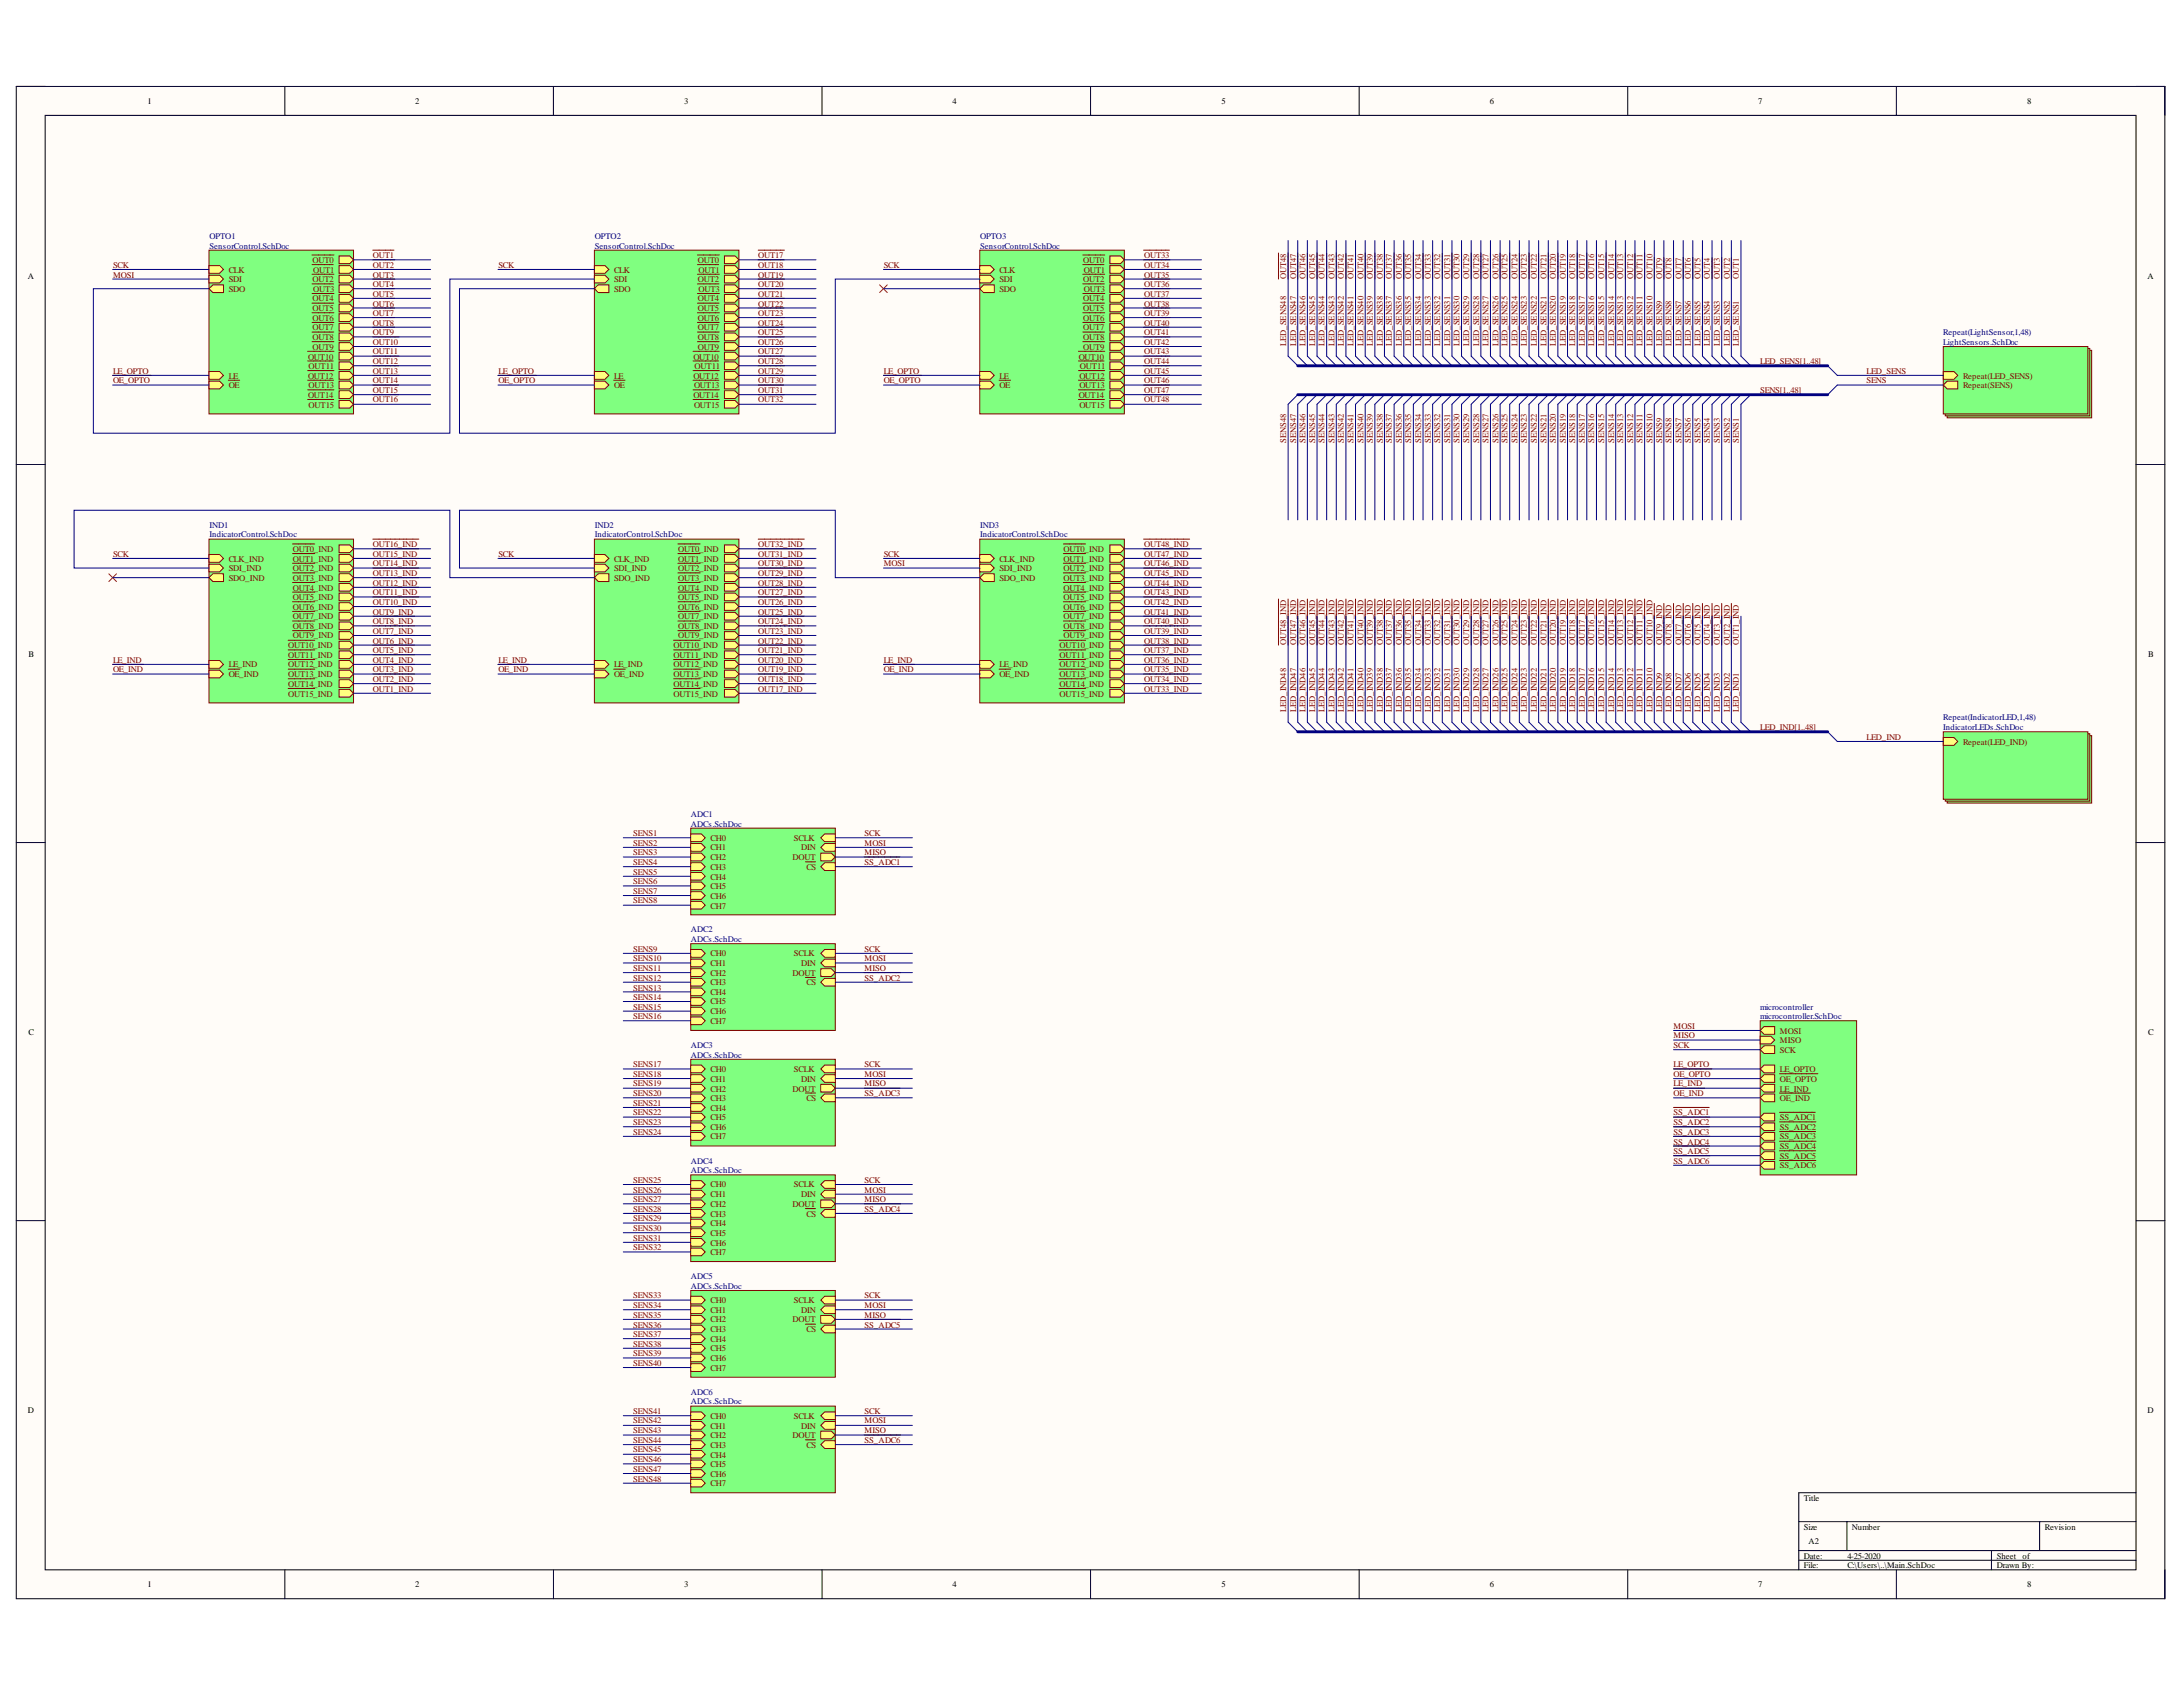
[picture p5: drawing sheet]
<svg xmlns="http://www.w3.org/2000/svg" width="279mm" height="216mm" viewBox="0 0 279 216" stroke-linecap="round" stroke-linejoin="round" font-family="sans-serif">
<defs><g id="words">
<g font-size="1.1">
<text x="18.9" y="13.3">1</text>
<text x="53.1" y="13.3">2</text>
<text x="87.6" y="13.3">3</text>
<text x="121.9" y="13.3">4</text>
<text x="156.3" y="13.3">5</text>
<text x="190.7" y="13.3">6</text>
<text x="225" y="13.3">7</text>
<text x="259.5" y="13.3">8</text>
<text x="3.6" y="35.7">A</text>
<text x="274.8" y="35.7">A</text>
<text x="3.6" y="84.1">B</text>
<text x="274.9" y="84.1">B</text>
<text x="3.6" y="132.4">C</text>
<text x="274.9" y="132.4">C</text>
<text x="3.6" y="180.8">D</text>
<text x="274.8" y="180.8">D</text>
<text x="230.9" y="192.1">Title</text>
<text x="230.9" y="195.8">Size</text>
<text x="231.5" y="197.6">A2</text>
<text x="237" y="195.8">Number</text>
<text x="261.7" y="195.8">Revision</text>
<text x="18.9" y="203.1">1</text>
<text x="53.1" y="203.1">2</text>
<text x="87.6" y="203.1">3</text>
<text x="121.9" y="203.1">4</text>
<text x="156.3" y="203.1">5</text>
<text x="190.7" y="203.1">6</text>
<text x="225" y="203.1">7</text>
<text x="230.9" y="199.5">Date:</text>
<text x="230.9" y="200.7">File:</text>
<text x="236.4" y="199.5">4-25-2020</text>
<text x="236.4" y="200.7">C:\Users\..\Main.SchDoc</text>
<text x="255.6" y="199.5">Sheet</text>
<text x="255.6" y="200.7">Drawn By:</text>
<text x="258.9" y="199.5">of</text>
<text x="259.5" y="203.1">8</text>
</g>
<g font-size="1.1" fill="#800000">
<text x="14.5" y="34.3">SCK</text>
<text x="14.5" y="35.5">MOSI</text>
<text x="29.3" y="34.9">CLK</text>
<text x="40" y="33.7">OUT0</text>
<text x="40.1" y="34.9">OUT1</text>
<text x="47.7" y="33.1">OUT1</text>
<text x="47.7" y="34.3">OUT2</text>
<text x="47.7" y="35.5">OUT3</text>
<text x="63.8" y="34.3">SCK</text>
<text x="78.6" y="34.9">CLK</text>
<text x="89.3" y="33.7">OUT0</text>
<text x="89.4" y="34.9">OUT1</text>
<text x="97" y="33.1">OUT17</text>
<text x="97" y="34.3">OUT18</text>
<text x="97" y="35.5">OUT19</text>
<text x="113.1" y="34.3">SCK</text>
<text x="127.9" y="34.9">CLK</text>
<text x="138.7" y="33.7">OUT0</text>
<text x="138.7" y="34.9">OUT1</text>
<text x="146.4" y="33.1">OUT33</text>
<text x="146.4" y="34.3">OUT34</text>
<text x="146.4" y="35.5">OUT35</text>
<text x="164.6" y="35.7" transform="rotate(-90 164.6 35.7)">OUT48</text>
<text x="165.9" y="35.7" transform="rotate(-90 165.9 35.7)">OUT47</text>
<text x="167.1" y="35.7" transform="rotate(-90 167.1 35.7)">OUT46</text>
<text x="168.3" y="35.7" transform="rotate(-90 168.3 35.7)">OUT45</text>
<text x="169.5" y="35.7" transform="rotate(-90 169.5 35.7)">OUT44</text>
<text x="170.8" y="35.7" transform="rotate(-90 170.8 35.7)">OUT43</text>
<text x="172" y="35.7" transform="rotate(-90 172 35.7)">OUT42</text>
<text x="173.3" y="35.7" transform="rotate(-90 173.3 35.7)">OUT41</text>
<text x="174.5" y="35.7" transform="rotate(-90 174.5 35.7)">OUT40</text>
<text x="175.7" y="35.7" transform="rotate(-90 175.7 35.7)">OUT39</text>
<text x="177" y="35.7" transform="rotate(-90 177 35.7)">OUT38</text>
<text x="178.2" y="35.7" transform="rotate(-90 178.2 35.7)">OUT37</text>
<text x="179.4" y="35.7" transform="rotate(-90 179.4 35.7)">OUT36</text>
<text x="180.6" y="35.7" transform="rotate(-90 180.6 35.7)">OUT35</text>
<text x="181.9" y="35.7" transform="rotate(-90 181.9 35.7)">OUT34</text>
<text x="183.1" y="35.7" transform="rotate(-90 183.1 35.7)">OUT33</text>
<text x="184.3" y="35.7" transform="rotate(-90 184.3 35.7)">OUT32</text>
<text x="185.6" y="35.7" transform="rotate(-90 185.6 35.7)">OUT31</text>
<text x="186.8" y="35.7" transform="rotate(-90 186.8 35.7)">OUT30</text>
<text x="188.1" y="35.7" transform="rotate(-90 188.1 35.7)">OUT29</text>
<text x="189.3" y="35.7" transform="rotate(-90 189.3 35.7)">OUT28</text>
<text x="190.5" y="35.7" transform="rotate(-90 190.5 35.7)">OUT27</text>
<text x="191.8" y="35.7" transform="rotate(-90 191.8 35.7)">OUT26</text>
<text x="193" y="35.7" transform="rotate(-90 193 35.7)">OUT25</text>
<text x="194.2" y="35.7" transform="rotate(-90 194.2 35.7)">OUT24</text>
<text x="195.4" y="35.7" transform="rotate(-90 195.4 35.7)">OUT23</text>
<text x="196.7" y="35.7" transform="rotate(-90 196.7 35.7)">OUT22</text>
<text x="198" y="35.7" transform="rotate(-90 198 35.7)">OUT21</text>
<text x="199.1" y="35.7" transform="rotate(-90 199.1 35.7)">OUT20</text>
<text x="200.4" y="35.7" transform="rotate(-90 200.4 35.7)">OUT19</text>
<text x="201.6" y="35.7" transform="rotate(-90 201.6 35.7)">OUT18</text>
<text x="202.9" y="35.7" transform="rotate(-90 202.9 35.7)">OUT17</text>
<text x="204" y="35.7" transform="rotate(-90 204 35.7)">OUT16</text>
<text x="205.3" y="35.7" transform="rotate(-90 205.3 35.7)">OUT15</text>
<text x="206.6" y="35.7" transform="rotate(-90 206.6 35.7)">OUT14</text>
<text x="207.8" y="35.7" transform="rotate(-90 207.8 35.7)">OUT13</text>
<text x="209" y="35.7" transform="rotate(-90 209 35.7)">OUT12</text>
<text x="210.2" y="35.7" transform="rotate(-90 210.2 35.7)">OUT11</text>
<text x="211.5" y="35.7" transform="rotate(-90 211.5 35.7)">OUT10</text>
<text x="212.8" y="35.7" transform="rotate(-90 212.8 35.7)">OUT9</text>
<text x="213.9" y="35.7" transform="rotate(-90 213.9 35.7)">OUT8</text>
<text x="215.2" y="35.7" transform="rotate(-90 215.2 35.7)">OUT7</text>
<text x="216.4" y="35.7" transform="rotate(-90 216.4 35.7)">OUT6</text>
<text x="217.7" y="35.7" transform="rotate(-90 217.7 35.7)">OUT5</text>
<text x="218.8" y="35.7" transform="rotate(-90 218.8 35.7)">OUT4</text>
<text x="220.1" y="35.7" transform="rotate(-90 220.1 35.7)">OUT3</text>
<text x="221.4" y="35.7" transform="rotate(-90 221.4 35.7)">OUT2</text>
<text x="222.6" y="35.7" transform="rotate(-90 222.6 35.7)">OUT1</text>
<text x="29.3" y="36.1">SDI</text>
<text x="29.3" y="37.4">SDO</text>
<text x="40" y="36.1">OUT2</text>
<text x="40" y="38.6">OUT4</text>
<text x="40" y="39.8">OUT5</text>
<text x="40" y="41">OUT6</text>
<text x="40.1" y="37.4">OUT3</text>
<text x="47.7" y="36.7">OUT4</text>
<text x="47.7" y="38">OUT5</text>
<text x="47.7" y="39.2">OUT6</text>
<text x="47.7" y="40.4">OUT7</text>
<text x="47.7" y="41.7">OUT8</text>
<text x="78.6" y="36.1">SDI</text>
<text x="78.6" y="37.4">SDO</text>
<text x="89.3" y="36.1">OUT2</text>
<text x="89.3" y="38.6">OUT4</text>
<text x="89.3" y="39.8">OUT5</text>
<text x="89.3" y="41">OUT6</text>
<text x="89.4" y="37.4">OUT3</text>
<text x="97" y="36.7">OUT20</text>
<text x="97" y="38">OUT21</text>
<text x="97" y="39.2">OUT22</text>
<text x="97" y="40.4">OUT23</text>
<text x="97" y="41.7">OUT24</text>
<text x="127.9" y="36.1">SDI</text>
<text x="127.9" y="37.4">SDO</text>
<text x="138.7" y="36.1">OUT2</text>
<text x="138.7" y="38.6">OUT4</text>
<text x="138.7" y="39.8">OUT5</text>
<text x="138.7" y="41">OUT6</text>
<text x="138.7" y="37.4">OUT3</text>
<text x="146.4" y="36.7">OUT36</text>
<text x="146.4" y="38">OUT37</text>
<text x="146.4" y="39.2">OUT38</text>
<text x="146.4" y="40.4">OUT39</text>
<text x="146.4" y="41.7">OUT40</text>
<text x="14.5" y="47.9">LE_OPTO</text>
<text x="39.4" y="46">OUT10</text>
<text x="39.5" y="47.2">OUT11</text>
<text x="40" y="42.3">OUT7</text>
<text x="40" y="43.6">OUT8</text>
<text x="40" y="44.7">OUT9</text>
<text x="47.7" y="42.9">OUT9</text>
<text x="47.7" y="44.2">OUT10</text>
<text x="47.7" y="45.3">OUT11</text>
<text x="47.7" y="46.6">OUT12</text>
<text x="47.7" y="47.9">OUT13</text>
<text x="63.8" y="47.9">LE_OPTO</text>
<text x="88.7" y="46">OUT10</text>
<text x="88.9" y="47.2">OUT11</text>
<text x="89.3" y="42.3">OUT7</text>
<text x="89.3" y="43.6">OUT8</text>
<text x="89.3" y="44.7">OUT9</text>
<text x="97" y="42.9">OUT25</text>
<text x="97" y="44.2">OUT26</text>
<text x="97" y="45.3">OUT27</text>
<text x="97" y="46.6">OUT28</text>
<text x="97" y="47.9">OUT29</text>
<text x="113.1" y="47.9">LE_OPTO</text>
<text x="138.1" y="46">OUT10</text>
<text x="138.2" y="47.2">OUT11</text>
<text x="138.7" y="42.3">OUT7</text>
<text x="138.7" y="43.6">OUT8</text>
<text x="138.7" y="44.7">OUT9</text>
<text x="146.4" y="42.9">OUT41</text>
<text x="146.4" y="44.2">OUT42</text>
<text x="146.4" y="45.3">OUT43</text>
<text x="146.4" y="46.6">OUT44</text>
<text x="146.4" y="47.9">OUT45</text>
<text x="164.6" y="44.3" transform="rotate(-90 164.6 44.3)">LED_SENS48</text>
<text x="165.9" y="44.3" transform="rotate(-90 165.9 44.3)">LED_SENS47</text>
<text x="167.1" y="44.3" transform="rotate(-90 167.1 44.3)">LED_SENS46</text>
<text x="168.3" y="44.3" transform="rotate(-90 168.3 44.3)">LED_SENS45</text>
<text x="169.5" y="44.3" transform="rotate(-90 169.5 44.3)">LED_SENS44</text>
<text x="170.8" y="44.3" transform="rotate(-90 170.8 44.3)">LED_SENS43</text>
<text x="172" y="44.3" transform="rotate(-90 172 44.3)">LED_SENS42</text>
<text x="173.3" y="44.3" transform="rotate(-90 173.3 44.3)">LED_SENS41</text>
<text x="174.5" y="44.3" transform="rotate(-90 174.5 44.3)">LED_SENS40</text>
<text x="175.7" y="44.3" transform="rotate(-90 175.7 44.3)">LED_SENS39</text>
<text x="177" y="44.3" transform="rotate(-90 177 44.3)">LED_SENS38</text>
<text x="178.2" y="44.3" transform="rotate(-90 178.2 44.3)">LED_SENS37</text>
<text x="179.4" y="44.3" transform="rotate(-90 179.4 44.3)">LED_SENS36</text>
<text x="180.6" y="44.3" transform="rotate(-90 180.6 44.3)">LED_SENS35</text>
<text x="181.9" y="44.3" transform="rotate(-90 181.9 44.3)">LED_SENS34</text>
<text x="183.1" y="44.3" transform="rotate(-90 183.1 44.3)">LED_SENS33</text>
<text x="184.3" y="44.3" transform="rotate(-90 184.3 44.3)">LED_SENS32</text>
<text x="185.6" y="44.3" transform="rotate(-90 185.6 44.3)">LED_SENS31</text>
<text x="186.8" y="44.3" transform="rotate(-90 186.8 44.3)">LED_SENS30</text>
<text x="188.1" y="44.3" transform="rotate(-90 188.1 44.3)">LED_SENS29</text>
<text x="189.3" y="44.3" transform="rotate(-90 189.3 44.3)">LED_SENS28</text>
<text x="190.5" y="44.3" transform="rotate(-90 190.5 44.3)">LED_SENS27</text>
<text x="191.8" y="44.3" transform="rotate(-90 191.8 44.3)">LED_SENS26</text>
<text x="193" y="44.3" transform="rotate(-90 193 44.3)">LED_SENS25</text>
<text x="194.2" y="44.3" transform="rotate(-90 194.2 44.3)">LED_SENS24</text>
<text x="195.4" y="44.3" transform="rotate(-90 195.4 44.3)">LED_SENS23</text>
<text x="196.7" y="44.3" transform="rotate(-90 196.7 44.3)">LED_SENS22</text>
<text x="198" y="44.3" transform="rotate(-90 198 44.3)">LED_SENS21</text>
<text x="199.1" y="44.3" transform="rotate(-90 199.1 44.3)">LED_SENS20</text>
<text x="200.4" y="44.3" transform="rotate(-90 200.4 44.3)">LED_SENS19</text>
<text x="201.6" y="44.3" transform="rotate(-90 201.6 44.3)">LED_SENS18</text>
<text x="202.9" y="44.3" transform="rotate(-90 202.9 44.3)">LED_SENS17</text>
<text x="204" y="44.3" transform="rotate(-90 204 44.3)">LED_SENS16</text>
<text x="205.3" y="44.3" transform="rotate(-90 205.3 44.3)">LED_SENS15</text>
<text x="206.6" y="44.3" transform="rotate(-90 206.6 44.3)">LED_SENS14</text>
<text x="207.8" y="44.3" transform="rotate(-90 207.8 44.3)">LED_SENS13</text>
<text x="209" y="44.3" transform="rotate(-90 209 44.3)">LED_SENS12</text>
<text x="210.2" y="44.3" transform="rotate(-90 210.2 44.3)">LED_SENS11</text>
<text x="211.5" y="44.3" transform="rotate(-90 211.5 44.3)">LED_SENS10</text>
<text x="212.8" y="44.3" transform="rotate(-90 212.8 44.3)">LED_SENS9</text>
<text x="213.9" y="44.3" transform="rotate(-90 213.9 44.3)">LED_SENS8</text>
<text x="215.2" y="44.3" transform="rotate(-90 215.2 44.3)">LED_SENS7</text>
<text x="216.4" y="44.3" transform="rotate(-90 216.4 44.3)">LED_SENS6</text>
<text x="217.7" y="44.3" transform="rotate(-90 217.7 44.3)">LED_SENS5</text>
<text x="218.8" y="44.3" transform="rotate(-90 218.8 44.3)">LED_SENS4</text>
<text x="220.1" y="44.3" transform="rotate(-90 220.1 44.3)">LED_SENS3</text>
<text x="221.4" y="44.3" transform="rotate(-90 221.4 44.3)">LED_SENS2</text>
<text x="222.6" y="44.3" transform="rotate(-90 222.6 44.3)">LED_SENS1</text>
<text x="225.3" y="46.6">LED_SENS[1..48]</text>
<text x="238.9" y="47.9">LED_SENS</text>
<text x="14.5" y="49.1">OE_OPTO</text>
<text x="29.3" y="49.6">OE</text>
<text x="29.3" y="48.5">LE</text>
<text x="39.4" y="48.5">OUT12</text>
<text x="39.4" y="50.9">OUT14</text>
<text x="39.5" y="49.6">OUT13</text>
<text x="39.5" y="52.2">OUT15</text>
<text x="47.7" y="49.1">OUT14</text>
<text x="47.7" y="50.3">OUT15</text>
<text x="47.7" y="51.5">OUT16</text>
<text x="63.8" y="49.1">OE_OPTO</text>
<text x="78.6" y="49.6">OE</text>
<text x="78.6" y="48.5">LE</text>
<text x="88.7" y="48.5">OUT12</text>
<text x="88.7" y="50.9">OUT14</text>
<text x="88.8" y="49.6">OUT13</text>
<text x="88.8" y="52.2">OUT15</text>
<text x="97" y="49.1">OUT30</text>
<text x="97" y="50.3">OUT31</text>
<text x="97" y="51.5">OUT32</text>
<text x="113.1" y="49.1">OE_OPTO</text>
<text x="127.9" y="49.6">OE</text>
<text x="127.9" y="48.5">LE</text>
<text x="138.1" y="50.9">OUT14</text>
<text x="138.1" y="48.5">OUT12</text>
<text x="138.1" y="49.6">OUT13</text>
<text x="138.1" y="52.2">OUT15</text>
<text x="146.4" y="49.1">OUT46</text>
<text x="146.4" y="50.3">OUT47</text>
<text x="146.4" y="51.5">OUT48</text>
<text x="225.3" y="50.3">SENS[1..48]</text>
<text x="238.9" y="49.1">SENS</text>
<text x="251.2" y="49.6">Repeat(SENS)</text>
<text x="251.2" y="48.5">Repeat(LED_SENS)</text>
<text x="164.6" y="56.7" transform="rotate(-90 164.6 56.7)">SENS48</text>
<text x="165.9" y="56.7" transform="rotate(-90 165.9 56.7)">SENS47</text>
<text x="167.1" y="56.7" transform="rotate(-90 167.1 56.7)">SENS46</text>
<text x="168.3" y="56.7" transform="rotate(-90 168.3 56.7)">SENS45</text>
<text x="169.5" y="56.7" transform="rotate(-90 169.5 56.7)">SENS44</text>
<text x="170.8" y="56.7" transform="rotate(-90 170.8 56.7)">SENS43</text>
<text x="172" y="56.7" transform="rotate(-90 172 56.7)">SENS42</text>
<text x="173.3" y="56.7" transform="rotate(-90 173.3 56.7)">SENS41</text>
<text x="174.5" y="56.7" transform="rotate(-90 174.5 56.7)">SENS40</text>
<text x="175.7" y="56.7" transform="rotate(-90 175.7 56.7)">SENS39</text>
<text x="177" y="56.7" transform="rotate(-90 177 56.7)">SENS38</text>
<text x="178.2" y="56.7" transform="rotate(-90 178.2 56.7)">SENS37</text>
<text x="179.4" y="56.7" transform="rotate(-90 179.4 56.7)">SENS36</text>
<text x="180.6" y="56.7" transform="rotate(-90 180.6 56.7)">SENS35</text>
<text x="181.9" y="56.7" transform="rotate(-90 181.9 56.7)">SENS34</text>
<text x="183.1" y="56.7" transform="rotate(-90 183.1 56.7)">SENS33</text>
<text x="184.3" y="56.7" transform="rotate(-90 184.3 56.7)">SENS32</text>
<text x="185.6" y="56.7" transform="rotate(-90 185.6 56.7)">SENS31</text>
<text x="186.8" y="56.7" transform="rotate(-90 186.8 56.7)">SENS30</text>
<text x="188.1" y="56.7" transform="rotate(-90 188.1 56.7)">SENS29</text>
<text x="189.3" y="56.7" transform="rotate(-90 189.3 56.7)">SENS28</text>
<text x="190.5" y="56.7" transform="rotate(-90 190.5 56.7)">SENS27</text>
<text x="191.8" y="56.7" transform="rotate(-90 191.8 56.7)">SENS26</text>
<text x="193" y="56.7" transform="rotate(-90 193 56.7)">SENS25</text>
<text x="194.2" y="56.7" transform="rotate(-90 194.2 56.7)">SENS24</text>
<text x="195.4" y="56.7" transform="rotate(-90 195.4 56.7)">SENS23</text>
<text x="196.7" y="56.7" transform="rotate(-90 196.7 56.7)">SENS22</text>
<text x="198" y="56.7" transform="rotate(-90 198 56.7)">SENS21</text>
<text x="199.1" y="56.7" transform="rotate(-90 199.1 56.7)">SENS20</text>
<text x="200.4" y="56.7" transform="rotate(-90 200.4 56.7)">SENS19</text>
<text x="201.6" y="56.7" transform="rotate(-90 201.6 56.7)">SENS18</text>
<text x="202.9" y="56.7" transform="rotate(-90 202.9 56.7)">SENS17</text>
<text x="204" y="56.7" transform="rotate(-90 204 56.7)">SENS16</text>
<text x="205.3" y="56.7" transform="rotate(-90 205.3 56.7)">SENS15</text>
<text x="206.6" y="56.7" transform="rotate(-90 206.6 56.7)">SENS14</text>
<text x="207.8" y="56.7" transform="rotate(-90 207.8 56.7)">SENS13</text>
<text x="209" y="56.7" transform="rotate(-90 209 56.7)">SENS12</text>
<text x="210.2" y="56.7" transform="rotate(-90 210.2 56.7)">SENS11</text>
<text x="211.5" y="56.7" transform="rotate(-90 211.5 56.7)">SENS10</text>
<text x="212.8" y="56.7" transform="rotate(-90 212.8 56.7)">SENS9</text>
<text x="213.9" y="56.7" transform="rotate(-90 213.9 56.7)">SENS8</text>
<text x="215.2" y="56.7" transform="rotate(-90 215.2 56.7)">SENS7</text>
<text x="216.4" y="56.7" transform="rotate(-90 216.4 56.7)">SENS6</text>
<text x="217.7" y="56.7" transform="rotate(-90 217.7 56.7)">SENS5</text>
<text x="218.8" y="56.7" transform="rotate(-90 218.8 56.7)">SENS4</text>
<text x="220.1" y="56.7" transform="rotate(-90 220.1 56.7)">SENS3</text>
<text x="221.4" y="56.7" transform="rotate(-90 221.4 56.7)">SENS2</text>
<text x="222.6" y="56.7" transform="rotate(-90 222.6 56.7)">SENS1</text>
<text x="14.5" y="71.3">SCK</text>
<text x="29.3" y="71.9">CLK_IND</text>
<text x="37.5" y="70.6">OUT0_IND</text>
<text x="37.5" y="71.9">OUT1_IND</text>
<text x="47.7" y="71.3">OUT15_IND</text>
<text x="47.7" y="70">OUT16_IND</text>
<text x="63.8" y="71.3">SCK</text>
<text x="78.6" y="71.9">CLK_IND</text>
<text x="86.8" y="70.6">OUT0_IND</text>
<text x="86.8" y="71.9">OUT1_IND</text>
<text x="97" y="71.3">OUT31_IND</text>
<text x="97" y="70">OUT32_IND</text>
<text x="113.1" y="71.3">SCK</text>
<text x="127.9" y="71.9">CLK_IND</text>
<text x="136.1" y="70.6">OUT0_IND</text>
<text x="136.1" y="71.9">OUT1_IND</text>
<text x="146.4" y="71.3">OUT47_IND</text>
<text x="146.4" y="70">OUT48_IND</text>
<text x="29.3" y="73.1">SDI_IND</text>
<text x="29.3" y="74.3">SDO_IND</text>
<text x="37.5" y="73.1">OUT2_IND</text>
<text x="37.5" y="74.3">OUT3_IND</text>
<text x="37.5" y="75.6">OUT4_IND</text>
<text x="37.5" y="76.8">OUT5_IND</text>
<text x="47.7" y="77.4">OUT10_IND</text>
<text x="47.7" y="76.2">OUT11_IND</text>
<text x="47.7" y="74.9">OUT12_IND</text>
<text x="47.7" y="73.7">OUT13_IND</text>
<text x="47.7" y="72.5">OUT14_IND</text>
<text x="78.6" y="73.1">SDI_IND</text>
<text x="78.6" y="74.3">SDO_IND</text>
<text x="86.8" y="73.1">OUT2_IND</text>
<text x="86.8" y="74.3">OUT3_IND</text>
<text x="86.8" y="75.6">OUT4_IND</text>
<text x="86.8" y="76.8">OUT5_IND</text>
<text x="97" y="77.4">OUT26_IND</text>
<text x="97" y="76.2">OUT27_IND</text>
<text x="97" y="74.9">OUT28_IND</text>
<text x="97" y="73.7">OUT29_IND</text>
<text x="97" y="72.5">OUT30_IND</text>
<text x="113.1" y="72.5">MOSI</text>
<text x="127.9" y="73.1">SDI_IND</text>
<text x="127.9" y="74.3">SDO_IND</text>
<text x="136.1" y="73.1">OUT2_IND</text>
<text x="136.1" y="74.3">OUT3_IND</text>
<text x="136.1" y="75.6">OUT4_IND</text>
<text x="136.1" y="76.8">OUT5_IND</text>
<text x="146.4" y="77.4">OUT42_IND</text>
<text x="146.4" y="76.2">OUT43_IND</text>
<text x="146.4" y="74.9">OUT44_IND</text>
<text x="146.4" y="73.7">OUT45_IND</text>
<text x="146.4" y="72.5">OUT46_IND</text>
<text x="36.9" y="83">OUT10_IND</text>
<text x="37.5" y="78.1">OUT6_IND</text>
<text x="37.5" y="79.2">OUT7_IND</text>
<text x="37.5" y="80.5">OUT8_IND</text>
<text x="37.5" y="81.7">OUT9_IND</text>
<text x="47.7" y="83.6">OUT5_IND</text>
<text x="47.7" y="82.4">OUT6_IND</text>
<text x="47.7" y="81.1">OUT7_IND</text>
<text x="47.7" y="79.9">OUT8_IND</text>
<text x="47.7" y="78.7">OUT9_IND</text>
<text x="86.2" y="83">OUT10_IND</text>
<text x="86.8" y="78.1">OUT6_IND</text>
<text x="86.8" y="79.2">OUT7_IND</text>
<text x="86.8" y="80.5">OUT8_IND</text>
<text x="86.8" y="81.7">OUT9_IND</text>
<text x="97" y="83.6">OUT21_IND</text>
<text x="97" y="82.4">OUT22_IND</text>
<text x="97" y="81.1">OUT23_IND</text>
<text x="97" y="79.9">OUT24_IND</text>
<text x="97" y="78.7">OUT25_IND</text>
<text x="135.6" y="83">OUT10_IND</text>
<text x="136.1" y="78.1">OUT6_IND</text>
<text x="136.1" y="79.2">OUT7_IND</text>
<text x="136.1" y="80.5">OUT8_IND</text>
<text x="136.1" y="81.7">OUT9_IND</text>
<text x="146.4" y="83.6">OUT37_IND</text>
<text x="146.4" y="82.4">OUT38_IND</text>
<text x="146.4" y="81.1">OUT39_IND</text>
<text x="146.4" y="79.9">OUT40_IND</text>
<text x="146.4" y="78.7">OUT41_IND</text>
<text x="164.6" y="82.5" transform="rotate(-90 164.6 82.5)">OUT48_IND</text>
<text x="165.9" y="82.5" transform="rotate(-90 165.9 82.5)">OUT47_IND</text>
<text x="167.1" y="82.5" transform="rotate(-90 167.1 82.5)">OUT46_IND</text>
<text x="168.3" y="82.5" transform="rotate(-90 168.3 82.5)">OUT45_IND</text>
<text x="169.5" y="82.5" transform="rotate(-90 169.5 82.5)">OUT44_IND</text>
<text x="170.8" y="82.5" transform="rotate(-90 170.8 82.5)">OUT43_IND</text>
<text x="172" y="82.5" transform="rotate(-90 172 82.5)">OUT42_IND</text>
<text x="173.3" y="82.5" transform="rotate(-90 173.3 82.5)">OUT41_IND</text>
<text x="174.5" y="82.5" transform="rotate(-90 174.5 82.5)">OUT40_IND</text>
<text x="175.7" y="82.5" transform="rotate(-90 175.7 82.5)">OUT39_IND</text>
<text x="177" y="82.5" transform="rotate(-90 177 82.5)">OUT38_IND</text>
<text x="178.2" y="82.5" transform="rotate(-90 178.2 82.5)">OUT37_IND</text>
<text x="179.4" y="82.5" transform="rotate(-90 179.4 82.5)">OUT36_IND</text>
<text x="180.6" y="82.5" transform="rotate(-90 180.6 82.5)">OUT35_IND</text>
<text x="181.9" y="82.5" transform="rotate(-90 181.9 82.5)">OUT34_IND</text>
<text x="183.1" y="82.5" transform="rotate(-90 183.1 82.5)">OUT33_IND</text>
<text x="184.3" y="82.5" transform="rotate(-90 184.3 82.5)">OUT32_IND</text>
<text x="185.6" y="82.5" transform="rotate(-90 185.6 82.5)">OUT31_IND</text>
<text x="186.8" y="82.5" transform="rotate(-90 186.8 82.5)">OUT30_IND</text>
<text x="188.1" y="82.5" transform="rotate(-90 188.1 82.5)">OUT29_IND</text>
<text x="189.3" y="82.5" transform="rotate(-90 189.3 82.5)">OUT28_IND</text>
<text x="190.5" y="82.5" transform="rotate(-90 190.5 82.5)">OUT27_IND</text>
<text x="191.8" y="82.5" transform="rotate(-90 191.8 82.5)">OUT26_IND</text>
<text x="193" y="82.5" transform="rotate(-90 193 82.5)">OUT25_IND</text>
<text x="194.2" y="82.5" transform="rotate(-90 194.2 82.5)">OUT24_IND</text>
<text x="195.4" y="82.5" transform="rotate(-90 195.4 82.5)">OUT23_IND</text>
<text x="196.7" y="82.5" transform="rotate(-90 196.7 82.5)">OUT22_IND</text>
<text x="198" y="82.5" transform="rotate(-90 198 82.5)">OUT21_IND</text>
<text x="199.1" y="82.5" transform="rotate(-90 199.1 82.5)">OUT20_IND</text>
<text x="200.4" y="82.5" transform="rotate(-90 200.4 82.5)">OUT19_IND</text>
<text x="201.6" y="82.5" transform="rotate(-90 201.6 82.5)">OUT18_IND</text>
<text x="202.9" y="82.5" transform="rotate(-90 202.9 82.5)">OUT17_IND</text>
<text x="204" y="82.5" transform="rotate(-90 204 82.5)">OUT16_IND</text>
<text x="205.3" y="82.5" transform="rotate(-90 205.3 82.5)">OUT15_IND</text>
<text x="206.6" y="82.5" transform="rotate(-90 206.6 82.5)">OUT14_IND</text>
<text x="207.8" y="82.5" transform="rotate(-90 207.8 82.5)">OUT13_IND</text>
<text x="209" y="82.5" transform="rotate(-90 209 82.5)">OUT12_IND</text>
<text x="210.2" y="82.5" transform="rotate(-90 210.2 82.5)">OUT11_IND</text>
<text x="211.5" y="82.5" transform="rotate(-90 211.5 82.5)">OUT10_IND</text>
<text x="212.8" y="82.5" transform="rotate(-90 212.8 82.5)">OUT9_IND</text>
<text x="213.9" y="82.5" transform="rotate(-90 213.9 82.5)">OUT8_IND</text>
<text x="215.2" y="82.5" transform="rotate(-90 215.2 82.5)">OUT7_IND</text>
<text x="216.4" y="82.5" transform="rotate(-90 216.4 82.5)">OUT6_IND</text>
<text x="217.7" y="82.5" transform="rotate(-90 217.7 82.5)">OUT5_IND</text>
<text x="218.8" y="82.5" transform="rotate(-90 218.8 82.5)">OUT4_IND</text>
<text x="220.1" y="82.5" transform="rotate(-90 220.1 82.5)">OUT3_IND</text>
<text x="221.4" y="82.5" transform="rotate(-90 221.4 82.5)">OUT2_IND</text>
<text x="222.6" y="82.5" transform="rotate(-90 222.6 82.5)">OUT1_IND</text>
<text x="14.5" y="84.8">LE_IND</text>
<text x="14.5" y="86">OE_IND</text>
<text x="29.3" y="86.7">OE_IND</text>
<text x="29.3" y="85.4">LE_IND</text>
<text x="36.9" y="84.2">OUT11_IND</text>
<text x="36.9" y="85.4">OUT12_IND</text>
<text x="36.9" y="86.7">OUT13_IND</text>
<text x="36.9" y="87.9">OUT14_IND</text>
<text x="36.9" y="89.1">OUT15_IND</text>
<text x="47.7" y="88.5">OUT1_IND</text>
<text x="47.7" y="87.3">OUT2_IND</text>
<text x="47.7" y="86">OUT3_IND</text>
<text x="47.7" y="84.8">OUT4_IND</text>
<text x="63.8" y="84.8">LE_IND</text>
<text x="63.8" y="86">OE_IND</text>
<text x="78.6" y="86.7">OE_IND</text>
<text x="78.6" y="85.4">LE_IND</text>
<text x="86.2" y="84.2">OUT11_IND</text>
<text x="86.2" y="85.4">OUT12_IND</text>
<text x="86.2" y="86.7">OUT13_IND</text>
<text x="86.2" y="87.9">OUT14_IND</text>
<text x="86.2" y="89.1">OUT15_IND</text>
<text x="97" y="88.5">OUT17_IND</text>
<text x="97" y="87.3">OUT18_IND</text>
<text x="97" y="86">OUT19_IND</text>
<text x="97" y="84.8">OUT20_IND</text>
<text x="113.1" y="84.8">LE_IND</text>
<text x="113.1" y="86">OE_IND</text>
<text x="127.9" y="86.7">OE_IND</text>
<text x="127.9" y="85.4">LE_IND</text>
<text x="135.6" y="84.2">OUT11_IND</text>
<text x="135.6" y="85.4">OUT12_IND</text>
<text x="135.6" y="86.7">OUT13_IND</text>
<text x="135.6" y="87.9">OUT14_IND</text>
<text x="135.6" y="89.1">OUT15_IND</text>
<text x="146.4" y="88.5">OUT33_IND</text>
<text x="146.4" y="87.3">OUT34_IND</text>
<text x="146.4" y="86">OUT35_IND</text>
<text x="146.4" y="84.8">OUT36_IND</text>
<text x="164.6" y="91.2" transform="rotate(-90 164.6 91.2)">LED_IND48</text>
<text x="165.9" y="91.2" transform="rotate(-90 165.9 91.2)">LED_IND47</text>
<text x="167.1" y="91.2" transform="rotate(-90 167.1 91.2)">LED_IND46</text>
<text x="168.3" y="91.2" transform="rotate(-90 168.3 91.2)">LED_IND45</text>
<text x="169.5" y="91.2" transform="rotate(-90 169.5 91.2)">LED_IND44</text>
<text x="170.8" y="91.2" transform="rotate(-90 170.8 91.2)">LED_IND43</text>
<text x="172" y="91.2" transform="rotate(-90 172 91.2)">LED_IND42</text>
<text x="173.3" y="91.2" transform="rotate(-90 173.3 91.2)">LED_IND41</text>
<text x="174.5" y="91.2" transform="rotate(-90 174.5 91.2)">LED_IND40</text>
<text x="175.7" y="91.2" transform="rotate(-90 175.7 91.2)">LED_IND39</text>
<text x="177" y="91.2" transform="rotate(-90 177 91.2)">LED_IND38</text>
<text x="178.2" y="91.2" transform="rotate(-90 178.2 91.2)">LED_IND37</text>
<text x="179.4" y="91.2" transform="rotate(-90 179.4 91.2)">LED_IND36</text>
<text x="180.6" y="91.2" transform="rotate(-90 180.6 91.2)">LED_IND35</text>
<text x="181.9" y="91.2" transform="rotate(-90 181.9 91.2)">LED_IND34</text>
<text x="183.1" y="91.2" transform="rotate(-90 183.1 91.2)">LED_IND33</text>
<text x="184.3" y="91.2" transform="rotate(-90 184.3 91.2)">LED_IND32</text>
<text x="185.6" y="91.2" transform="rotate(-90 185.6 91.2)">LED_IND31</text>
<text x="186.8" y="91.2" transform="rotate(-90 186.8 91.2)">LED_IND30</text>
<text x="188.1" y="91.2" transform="rotate(-90 188.1 91.2)">LED_IND29</text>
<text x="189.3" y="91.2" transform="rotate(-90 189.3 91.2)">LED_IND28</text>
<text x="190.5" y="91.2" transform="rotate(-90 190.5 91.2)">LED_IND27</text>
<text x="191.8" y="91.2" transform="rotate(-90 191.8 91.2)">LED_IND26</text>
<text x="193" y="91.2" transform="rotate(-90 193 91.2)">LED_IND25</text>
<text x="194.2" y="91.2" transform="rotate(-90 194.2 91.2)">LED_IND24</text>
<text x="195.4" y="91.2" transform="rotate(-90 195.4 91.2)">LED_IND23</text>
<text x="196.7" y="91.2" transform="rotate(-90 196.7 91.2)">LED_IND22</text>
<text x="198" y="91.2" transform="rotate(-90 198 91.2)">LED_IND21</text>
<text x="199.1" y="91.2" transform="rotate(-90 199.1 91.2)">LED_IND20</text>
<text x="200.4" y="91.2" transform="rotate(-90 200.4 91.2)">LED_IND19</text>
<text x="201.6" y="91.2" transform="rotate(-90 201.6 91.2)">LED_IND18</text>
<text x="202.9" y="91.2" transform="rotate(-90 202.9 91.2)">LED_IND17</text>
<text x="204" y="91.2" transform="rotate(-90 204 91.2)">LED_IND16</text>
<text x="205.3" y="91.2" transform="rotate(-90 205.3 91.2)">LED_IND15</text>
<text x="206.6" y="91.2" transform="rotate(-90 206.6 91.2)">LED_IND14</text>
<text x="207.8" y="91.2" transform="rotate(-90 207.8 91.2)">LED_IND13</text>
<text x="209" y="91.2" transform="rotate(-90 209 91.2)">LED_IND12</text>
<text x="210.2" y="91.2" transform="rotate(-90 210.2 91.2)">LED_IND11</text>
<text x="211.5" y="91.2" transform="rotate(-90 211.5 91.2)">LED_IND10</text>
<text x="212.8" y="91.2" transform="rotate(-90 212.8 91.2)">LED_IND9</text>
<text x="213.9" y="91.2" transform="rotate(-90 213.9 91.2)">LED_IND8</text>
<text x="215.2" y="91.2" transform="rotate(-90 215.2 91.2)">LED_IND7</text>
<text x="216.4" y="91.2" transform="rotate(-90 216.4 91.2)">LED_IND6</text>
<text x="217.7" y="91.2" transform="rotate(-90 217.7 91.2)">LED_IND5</text>
<text x="218.8" y="91.2" transform="rotate(-90 218.8 91.2)">LED_IND4</text>
<text x="220.1" y="91.2" transform="rotate(-90 220.1 91.2)">LED_IND3</text>
<text x="221.4" y="91.2" transform="rotate(-90 221.4 91.2)">LED_IND2</text>
<text x="222.6" y="91.2" transform="rotate(-90 222.6 91.2)">LED_IND1</text>
<text x="225.3" y="93.5">LED_IND[1..48]</text>
<text x="238.9" y="94.7">LED_IND</text>
<text x="251.2" y="95.3">Repeat(LED_IND)</text>
<text x="81" y="107">SENS1</text>
<text x="90.9" y="107.7">CH0</text>
<text x="101.6" y="107.7">SCLK</text>
<text x="110.7" y="107">SCK</text>
<text x="81" y="108.3">SENS2</text>
<text x="81" y="109.4">SENS3</text>
<text x="81" y="110.7">SENS4</text>
<text x="81" y="112">SENS5</text>
<text x="81" y="113.2">SENS6</text>
<text x="90.9" y="108.8">CH1</text>
<text x="90.9" y="110.1">CH2</text>
<text x="90.9" y="111.3">CH3</text>
<text x="90.9" y="112.6">CH4</text>
<text x="90.9" y="113.7">CH5</text>
<text x="101.4" y="110.1">DOUT</text>
<text x="102.5" y="108.8">DIN</text>
<text x="103.2" y="111.3">CS</text>
<text x="110.7" y="108.3">MOSI</text>
<text x="110.7" y="109.4">MISO</text>
<text x="110.7" y="110.7">SS_ADC1</text>
<text x="81" y="114.4">SENS7</text>
<text x="81" y="115.6">SENS8</text>
<text x="90.9" y="115">CH6</text>
<text x="90.9" y="116.3">CH7</text>
<text x="81" y="121.8">SENS9</text>
<text x="81" y="123.1">SENS10</text>
<text x="81" y="124.2">SENS11</text>
<text x="81" y="125.5">SENS12</text>
<text x="90.9" y="122.4">CH0</text>
<text x="90.9" y="123.6">CH1</text>
<text x="90.9" y="124.9">CH2</text>
<text x="101.4" y="124.9">DOUT</text>
<text x="101.6" y="122.4">SCLK</text>
<text x="102.5" y="123.6">DIN</text>
<text x="110.7" y="121.8">SCK</text>
<text x="110.7" y="123.1">MOSI</text>
<text x="110.7" y="124.2">MISO</text>
<text x="110.7" y="125.5">SS_ADC2</text>
<text x="81" y="126.8">SENS13</text>
<text x="81" y="128">SENS14</text>
<text x="81" y="129.2">SENS15</text>
<text x="81" y="130.4">SENS16</text>
<text x="90.9" y="126.1">CH3</text>
<text x="90.9" y="127.4">CH4</text>
<text x="90.9" y="128.5">CH5</text>
<text x="90.9" y="129.8">CH6</text>
<text x="90.9" y="131.1">CH7</text>
<text x="103.2" y="126.1">CS</text>
<text x="214.2" y="131.7">MOSI</text>
<text x="81" y="136.6">SENS17</text>
<text x="81" y="137.8">SENS18</text>
<text x="90.9" y="137.2">CH0</text>
<text x="101.6" y="137.2">SCLK</text>
<text x="110.7" y="136.6">SCK</text>
<text x="110.7" y="137.8">MOSI</text>
<text x="214.2" y="132.9">MISO</text>
<text x="214.2" y="134.1">SCK</text>
<text x="214.2" y="136.6">LE_OPTO</text>
<text x="214.2" y="137.8">OE_OPTO</text>
<text x="227.8" y="137.2">LE_OPTO</text>
<text x="227.8" y="132.3">MOSI</text>
<text x="227.8" y="134.7">SCK</text>
<text x="227.8" y="133.5">MISO</text>
<text x="81" y="139">SENS19</text>
<text x="81" y="140.3">SENS20</text>
<text x="81" y="141.5">SENS21</text>
<text x="81" y="142.8">SENS22</text>
<text x="90.9" y="138.4">CH1</text>
<text x="90.9" y="139.7">CH2</text>
<text x="90.9" y="140.9">CH3</text>
<text x="90.9" y="142.2">CH4</text>
<text x="90.9" y="143.3">CH5</text>
<text x="101.4" y="139.7">DOUT</text>
<text x="102.5" y="138.4">DIN</text>
<text x="103.2" y="140.9">CS</text>
<text x="110.7" y="139">MISO</text>
<text x="110.7" y="140.3">SS_ADC3</text>
<text x="214.2" y="139">LE_IND</text>
<text x="214.2" y="140.3">OE_IND</text>
<text x="214.2" y="142.8">SS_ADC1</text>
<text x="227.8" y="139.7">LE_IND</text>
<text x="227.8" y="140.9">OE_IND</text>
<text x="227.8" y="138.4">OE_OPTO</text>
<text x="227.8" y="143.3">SS_ADC1</text>
<text x="81" y="144">SENS23</text>
<text x="81" y="145.2">SENS24</text>
<text x="90.9" y="144.6">CH6</text>
<text x="90.9" y="145.8">CH7</text>
<text x="214.2" y="144">SS_ADC2</text>
<text x="214.2" y="145.2">SS_ADC3</text>
<text x="214.2" y="146.5">SS_ADC4</text>
<text x="214.2" y="147.7">SS_ADC5</text>
<text x="214.2" y="148.9">SS_ADC6</text>
<text x="227.8" y="147.1">SS_ADC4</text>
<text x="227.8" y="145.8">SS_ADC3</text>
<text x="227.8" y="144.6">SS_ADC2</text>
<text x="227.8" y="148.3">SS_ADC5</text>
<text x="227.8" y="149.5">SS_ADC6</text>
<text x="81" y="151.4">SENS25</text>
<text x="81" y="152.6">SENS26</text>
<text x="81" y="153.8">SENS27</text>
<text x="81" y="155.1">SENS28</text>
<text x="90.9" y="152">CH0</text>
<text x="90.9" y="153.2">CH1</text>
<text x="90.9" y="154.5">CH2</text>
<text x="90.9" y="155.7">CH3</text>
<text x="101.4" y="154.5">DOUT</text>
<text x="101.6" y="152">SCLK</text>
<text x="102.5" y="153.2">DIN</text>
<text x="103.2" y="155.7">CS</text>
<text x="110.7" y="151.4">SCK</text>
<text x="110.7" y="152.6">MOSI</text>
<text x="110.7" y="153.8">MISO</text>
<text x="110.7" y="155.1">SS_ADC4</text>
<text x="81" y="156.3">SENS29</text>
<text x="81" y="157.6">SENS30</text>
<text x="81" y="158.8">SENS31</text>
<text x="81" y="160">SENS32</text>
<text x="90.9" y="157">CH4</text>
<text x="90.9" y="158.1">CH5</text>
<text x="90.9" y="159.4">CH6</text>
<text x="90.9" y="160.6">CH7</text>
<text x="81" y="166.2">SENS33</text>
<text x="81" y="167.4">SENS34</text>
<text x="90.9" y="166.8">CH0</text>
<text x="101.6" y="166.8">SCLK</text>
<text x="110.7" y="166.2">SCK</text>
<text x="110.7" y="167.4">MOSI</text>
<text x="81" y="168.6">SENS35</text>
<text x="81" y="169.9">SENS36</text>
<text x="81" y="171.1">SENS37</text>
<text x="81" y="172.4">SENS38</text>
<text x="81" y="173.5">SENS39</text>
<text x="90.9" y="168">CH1</text>
<text x="90.9" y="169.2">CH2</text>
<text x="90.9" y="170.5">CH3</text>
<text x="90.9" y="171.8">CH4</text>
<text x="90.9" y="172.9">CH5</text>
<text x="101.4" y="169.2">DOUT</text>
<text x="102.5" y="168">DIN</text>
<text x="103.2" y="170.5">CS</text>
<text x="110.7" y="168.6">MISO</text>
<text x="110.7" y="169.9">SS_ADC5</text>
<text x="81" y="174.8">SENS40</text>
<text x="90.9" y="174.2">CH6</text>
<text x="90.9" y="175.4">CH7</text>
<text x="81" y="181">SENS41</text>
<text x="81" y="182.2">SENS42</text>
<text x="81" y="183.4">SENS43</text>
<text x="81" y="184.7">SENS44</text>
<text x="81" y="185.9">SENS45</text>
<text x="90.9" y="181.6">CH0</text>
<text x="90.9" y="182.8">CH1</text>
<text x="90.9" y="184">CH2</text>
<text x="90.9" y="185.3">CH3</text>
<text x="101.4" y="184">DOUT</text>
<text x="101.6" y="181.6">SCLK</text>
<text x="102.5" y="182.8">DIN</text>
<text x="103.2" y="185.3">CS</text>
<text x="110.7" y="181">SCK</text>
<text x="110.7" y="182.2">MOSI</text>
<text x="110.7" y="183.4">MISO</text>
<text x="110.7" y="184.7">SS_ADC6</text>
<text x="81" y="187.2">SENS46</text>
<text x="81" y="188.3">SENS47</text>
<text x="81" y="189.6">SENS48</text>
<text x="90.9" y="186.6">CH4</text>
<text x="90.9" y="187.7">CH5</text>
<text x="90.9" y="189">CH6</text>
<text x="90.9" y="190.2">CH7</text>
</g>
<g font-size="1.1" fill="#000080">
<text x="26.8" y="30.5">OPTO1</text>
<text x="26.8" y="31.8">SensorControl.SchDoc</text>
<text x="76.1" y="30.5">OPTO2</text>
<text x="76.1" y="31.8">SensorControl.SchDoc</text>
<text x="125.5" y="30.5">OPTO3</text>
<text x="125.5" y="31.8">SensorControl.SchDoc</text>
<text x="248.7" y="42.9">Repeat(LightSensor,1,48)</text>
<text x="248.7" y="44.2">LightSensors.SchDoc</text>
<text x="26.8" y="67.6">IND1</text>
<text x="26.8" y="68.8">IndicatorControl.SchDoc</text>
<text x="76.1" y="67.6">IND2</text>
<text x="76.1" y="68.8">IndicatorControl.SchDoc</text>
<text x="125.5" y="67.6">IND3</text>
<text x="125.5" y="68.8">IndicatorControl.SchDoc</text>
<text x="248.7" y="92.2">Repeat(IndicatorLED,1,48)</text>
<text x="248.7" y="93.5">IndicatorLEDs.SchDoc</text>
<text x="88.4" y="104.5">ADC1</text>
<text x="88.4" y="105.8">ADCs.SchDoc</text>
<text x="88.4" y="119.3">ADC2</text>
<text x="88.4" y="120.6">ADCs.SchDoc</text>
<text x="225.3" y="129.2">microcontroller</text>
<text x="225.3" y="130.4">microcontroller.SchDoc</text>
<text x="88.4" y="134.1">ADC3</text>
<text x="88.4" y="135.4">ADCs.SchDoc</text>
<text x="88.4" y="148.9">ADC4</text>
<text x="88.4" y="150.1">ADCs.SchDoc</text>
<text x="88.4" y="163.7">ADC5</text>
<text x="88.4" y="164.9">ADCs.SchDoc</text>
<text x="88.4" y="178.5">ADC6</text>
<text x="88.4" y="179.7">ADCs.SchDoc</text>
</g>
</g></defs>
<path d="M2.1 11.1h275v193.5h-275z" fill-rule="evenodd" fill="#fffcf8"/>
<path d="M2.1 11.1h275v193.5h-275z" fill="none" stroke="#000" stroke-width=".13"/>
<path d="M5.8 14.8h267.6v186.1h-267.6z" fill-rule="evenodd" fill="#fffcf8"/>
<g fill="none" stroke="#000" stroke-width=".13">
<path d="M2.1 11.1h3.7M5.8 14.8h267.6v186.1h-267.6zM36.5 11.1v3.7M70.8 11.1v3.7M105.2 11.1v3.7M139.6 11.1v3.7M174 11.1v3.7M208.3 11.1v3.7M242.7 11.1v3.7M273.4 11.1h3.7v3.7M2.1 59.4h3.7M273.4 59.4h3.7"/>
<path d="M2.1 107.8h3.7M273.4 107.8h3.7M2.1 156.2h3.7M273.4 156.2h3.7M230.2 194.7h43.2M230.2 198.4h43.2M230.2 199.7h43.2M236.4 194.7v3.7M254.9 198.4v2.5M261 194.7v3.7M273.4 191h-43.2v9.9M36.5 200.9v3.7"/>
<path d="M70.8 200.9v3.7M105.2 200.9v3.7M139.6 200.9v3.7M174 200.9v3.7M208.3 200.9v3.7M242.7 200.9v3.7M277.1 200.9v3.7"/>
</g>
<path d="M26.7 32h18.5v21h-18.5z" fill-rule="evenodd" fill="#80ff80"/>
<path d="M26.7 32h18.5v21h-18.5z" fill="none" stroke="#800000" stroke-width=".13"/>
<path d="M43.4 32.8h1.4l.4 .5-.4 .4h-1.4z" fill-rule="evenodd" fill="#ffff80"/>
<path d="M39.9 32.6h2.8M43.4 32.8h1.4l.4 .5-.4 .4h-1.4z" fill="none" stroke="#800000" stroke-width=".13"/>
<path d="M43.4 34h1.4l.4 .5-.4 .5h-1.4z" fill-rule="evenodd" fill="#ffff80"/>
<path d="M39.9 33.9h2.7M43.4 34h1.4l.4 .5-.4 .5h-1.4z" fill="none" stroke="#800000" stroke-width=".13"/>
<path d="M43.4 35.2h1.4l.4 .5-.4 .5h-1.4z" fill-rule="evenodd" fill="#ffff80"/>
<path d="M39.9 35.1h2.8M43.4 35.2h1.4l.4 .5-.4 .5h-1.4z" fill="none" stroke="#800000" stroke-width=".13"/>
<path d="M43.4 36.5h1.4l.4 .4-.4 .5h-1.4z" fill-rule="evenodd" fill="#ffff80"/>
<path d="M39.9 36.3h2.8M43.4 36.5h1.4l.4 .4-.4 .5h-1.4z" fill="none" stroke="#800000" stroke-width=".13"/>
<path d="M43.4 37.7h1.4l.4 .5-.4 .5h-1.4z" fill-rule="evenodd" fill="#ffff80"/>
<path d="M39.9 37.6h2.8M43.4 37.7h1.4l.4 .5-.4 .5h-1.4z" fill="none" stroke="#800000" stroke-width=".13"/>
<path d="M43.4 38.9h1.4l.4 .5-.4 .5h-1.4z" fill-rule="evenodd" fill="#ffff80"/>
<path d="M39.9 38.8h2.8M43.4 38.9h1.4l.4 .5-.4 .5h-1.4z" fill="none" stroke="#800000" stroke-width=".13"/>
<path d="M43.4 40.2h1.4l.4 .4-.4 .5h-1.4z" fill-rule="evenodd" fill="#ffff80"/>
<path d="M39.9 40h2.8M43.4 40.2h1.4l.4 .4-.4 .5h-1.4z" fill="none" stroke="#800000" stroke-width=".13"/>
<path d="M43.4 41.4h1.4l.4 .5-.4 .5h-1.4z" fill-rule="evenodd" fill="#ffff80"/>
<path d="M39.9 41.3h2.8M43.4 41.4h1.4l.4 .5-.4 .5h-1.4z" fill="none" stroke="#800000" stroke-width=".13"/>
<path d="M43.4 42.6h1.4l.4 .5-.4 .5h-1.4z" fill-rule="evenodd" fill="#ffff80"/>
<path d="M39.9 42.5h2.8M43.4 42.6h1.4l.4 .5-.4 .5h-1.4z" fill="none" stroke="#800000" stroke-width=".13"/>
<path d="M43.4 43.8h1.4l.4 .5-.4 .5h-1.4z" fill-rule="evenodd" fill="#ffff80"/>
<path d="M39.9 43.7h2.8M43.4 43.8h1.4l.4 .5-.4 .5h-1.4z" fill="none" stroke="#800000" stroke-width=".13"/>
<path d="M43.4 45.1h1.4l.4 .5-.4 .5h-1.4z" fill-rule="evenodd" fill="#ffff80"/>
<path d="M39.4 45h3.3M43.4 45.1h1.4l.4 .5-.4 .5h-1.4z" fill="none" stroke="#800000" stroke-width=".13"/>
<path d="M43.4 46.3h1.4l.4 .5-.4 .5h-1.4z" fill-rule="evenodd" fill="#ffff80"/>
<path d="M39.4 46.2h3.2M43.4 46.3h1.4l.4 .5-.4 .5h-1.4z" fill="none" stroke="#800000" stroke-width=".13"/>
<path d="M43.4 47.5h1.4l.4 .5-.4 .5h-1.4z" fill-rule="evenodd" fill="#ffff80"/>
<path d="M39.4 47.4h3.3M43.4 47.5h1.4l.4 .5-.4 .5h-1.4z" fill="none" stroke="#800000" stroke-width=".13"/>
<path d="M43.4 48.8h1.4l.4 .5-.4 .5h-1.4z" fill-rule="evenodd" fill="#ffff80"/>
<path d="M39.4 48.7h3.3M43.4 48.8h1.4l.4 .5-.4 .5h-1.4z" fill="none" stroke="#800000" stroke-width=".13"/>
<path d="M43.4 50h1.4l.4 .5-.4 .5h-1.4z" fill-rule="evenodd" fill="#ffff80"/>
<path d="M39.4 49.9h3.3M43.4 50h1.4l.4 .5-.4 .5h-1.4z" fill="none" stroke="#800000" stroke-width=".13"/>
<path d="M43.4 51.2h1.4l.4 .5-.4 .5h-1.4z" fill-rule="evenodd" fill="#ffff80"/>
<path d="M39.4 51.1h3.3M43.4 51.2h1.4l.4 .5-.4 .5h-1.4z" fill="none" stroke="#800000" stroke-width=".13"/>
<path d="M26.7 35.2h1.4l.5 .5-.5 .5h-1.4z" fill-rule="evenodd" fill="#ffff80"/>
<path d="M26.7 35.2h1.4l.5 .5-.5 .5h-1.4z" fill="none" stroke="#800000" stroke-width=".13"/>
<path d="M26.7 48.8h1.4l.5 .5-.5 .5h-1.4z" fill-rule="evenodd" fill="#ffff80"/>
<path d="M26.7 48.8h1.4l.5 .5-.5 .5h-1.4zM29.2 48.7h1.5" fill="none" stroke="#800000" stroke-width=".13"/>
<path d="M26.7 34h1.4l.5 .5-.5 .5h-1.4z" fill-rule="evenodd" fill="#ffff80"/>
<path d="M26.7 34h1.4l.5 .5-.5 .5h-1.4z" fill="none" stroke="#800000" stroke-width=".13"/>
<path d="M26.7 47.5h1.4l.5 .5-.5 .5h-1.4z" fill-rule="evenodd" fill="#ffff80"/>
<path d="M26.7 47.5h1.4l.5 .5-.5 .5h-1.4z" fill="none" stroke="#800000" stroke-width=".13"/>
<path d="M26.7 36.9l.5-.4h1.4v.9h-1.4z" fill-rule="evenodd" fill="#ffff80"/>
<path d="M26.7 36.9l.5-.4h1.4v.9h-1.4z" fill="none" stroke="#800000" stroke-width=".13"/>
<path d="M76.1 32h18.5v21h-18.5z" fill-rule="evenodd" fill="#80ff80"/>
<path d="M76.1 32h18.5v21h-18.5z" fill="none" stroke="#800000" stroke-width=".13"/>
<path d="M92.7 32.8h1.4l.5 .5-.5 .4h-1.4z" fill-rule="evenodd" fill="#ffff80"/>
<path d="M89.3 32.6h2.8M92.7 32.8h1.4l.5 .5-.5 .4h-1.4z" fill="none" stroke="#800000" stroke-width=".13"/>
<path d="M92.7 34h1.4l.5 .5-.5 .5h-1.4z" fill-rule="evenodd" fill="#ffff80"/>
<path d="M89.3 33.9h2.7M92.7 34h1.4l.5 .5-.5 .5h-1.4z" fill="none" stroke="#800000" stroke-width=".13"/>
<path d="M92.7 35.2h1.4l.5 .5-.5 .5h-1.4z" fill-rule="evenodd" fill="#ffff80"/>
<path d="M89.3 35.1h2.8M92.7 35.2h1.4l.5 .5-.5 .5h-1.4z" fill="none" stroke="#800000" stroke-width=".13"/>
<path d="M92.7 36.5h1.4l.5 .4-.5 .5h-1.4z" fill-rule="evenodd" fill="#ffff80"/>
<path d="M89.3 36.3h2.7M92.7 36.5h1.4l.5 .4-.5 .5h-1.4z" fill="none" stroke="#800000" stroke-width=".13"/>
<path d="M92.7 37.7h1.4l.5 .5-.5 .5h-1.4z" fill-rule="evenodd" fill="#ffff80"/>
<path d="M89.3 37.6h2.8M92.7 37.7h1.4l.5 .5-.5 .5h-1.4z" fill="none" stroke="#800000" stroke-width=".13"/>
<path d="M92.7 38.9h1.4l.5 .5-.5 .5h-1.4z" fill-rule="evenodd" fill="#ffff80"/>
<path d="M89.3 38.8h2.7M92.7 38.9h1.4l.5 .5-.5 .5h-1.4z" fill="none" stroke="#800000" stroke-width=".13"/>
<path d="M92.7 40.2h1.4l.5 .4-.5 .5h-1.4z" fill-rule="evenodd" fill="#ffff80"/>
<path d="M89.3 40h2.8M92.7 40.2h1.4l.5 .4-.5 .5h-1.4z" fill="none" stroke="#800000" stroke-width=".13"/>
<path d="M92.7 41.4h1.4l.5 .5-.5 .5h-1.4z" fill-rule="evenodd" fill="#ffff80"/>
<path d="M89.3 41.3h2.8M92.7 41.4h1.4l.5 .5-.5 .5h-1.4z" fill="none" stroke="#800000" stroke-width=".13"/>
<path d="M92.7 42.6h1.4l.5 .5-.5 .5h-1.4z" fill-rule="evenodd" fill="#ffff80"/>
<path d="M89.3 42.5h2.7M92.7 42.6h1.4l.5 .5-.5 .5h-1.4z" fill="none" stroke="#800000" stroke-width=".13"/>
<path d="M92.7 43.8h1.4l.5 .5-.5 .5h-1.4z" fill-rule="evenodd" fill="#ffff80"/>
<path d="M89.3 43.7h2.8M92.7 43.8h1.4l.5 .5-.5 .5h-1.4z" fill="none" stroke="#800000" stroke-width=".13"/>
<path d="M92.7 45.1h1.4l.5 .5-.5 .5h-1.4z" fill-rule="evenodd" fill="#ffff80"/>
<path d="M88.7 45h3.4M92.7 45.1h1.4l.5 .5-.5 .5h-1.4z" fill="none" stroke="#800000" stroke-width=".13"/>
<path d="M92.7 46.3h1.4l.5 .5-.5 .5h-1.4z" fill-rule="evenodd" fill="#ffff80"/>
<path d="M88.7 46.2h3.3M92.7 46.3h1.4l.5 .5-.5 .5h-1.4z" fill="none" stroke="#800000" stroke-width=".13"/>
<path d="M92.7 47.5h1.4l.5 .5-.5 .5h-1.4z" fill-rule="evenodd" fill="#ffff80"/>
<path d="M88.7 47.4h3.4M92.7 47.5h1.4l.5 .5-.5 .5h-1.4z" fill="none" stroke="#800000" stroke-width=".13"/>
<path d="M92.7 48.8h1.4l.5 .5-.5 .5h-1.4z" fill-rule="evenodd" fill="#ffff80"/>
<path d="M88.7 48.7h3.3M92.7 48.8h1.4l.5 .5-.5 .5h-1.4z" fill="none" stroke="#800000" stroke-width=".13"/>
<path d="M92.7 50h1.4l.5 .5-.5 .5h-1.4z" fill-rule="evenodd" fill="#ffff80"/>
<path d="M88.7 49.9h3.4M92.7 50h1.4l.5 .5-.5 .5h-1.4z" fill="none" stroke="#800000" stroke-width=".13"/>
<path d="M92.7 51.2h1.4l.5 .5-.5 .5h-1.4z" fill-rule="evenodd" fill="#ffff80"/>
<path d="M88.7 51.1h3.3M92.7 51.2h1.4l.5 .5-.5 .5h-1.4z" fill="none" stroke="#800000" stroke-width=".13"/>
<path d="M76.1 35.2h1.3l.5 .5-.5 .5h-1.3z" fill-rule="evenodd" fill="#ffff80"/>
<path d="M76.1 35.2h1.3l.5 .5-.5 .5h-1.3z" fill="none" stroke="#800000" stroke-width=".13"/>
<path d="M76.1 48.8h1.3l.5 .5-.5 .5h-1.3z" fill-rule="evenodd" fill="#ffff80"/>
<path d="M76.1 48.8h1.3l.5 .5-.5 .5h-1.3zM78.5 48.7h1.5" fill="none" stroke="#800000" stroke-width=".13"/>
<path d="M76.1 34h1.3l.5 .5-.5 .5h-1.3z" fill-rule="evenodd" fill="#ffff80"/>
<path d="M76.1 34h1.3l.5 .5-.5 .5h-1.3z" fill="none" stroke="#800000" stroke-width=".13"/>
<path d="M76.1 47.5h1.3l.5 .5-.5 .5h-1.3z" fill-rule="evenodd" fill="#ffff80"/>
<path d="M76.1 47.5h1.3l.5 .5-.5 .5h-1.3z" fill="none" stroke="#800000" stroke-width=".13"/>
<path d="M76.1 36.9l.5-.4h1.3v.9h-1.3z" fill-rule="evenodd" fill="#ffff80"/>
<path d="M76.1 36.9l.5-.4h1.3v.9h-1.3zM14.4 48h4.9M63.7 48h4.9" fill="none" stroke="#800000" stroke-width=".13"/>
<path d="M26.7 69h18.5v21h-18.5z" fill-rule="evenodd" fill="#80ff80"/>
<path d="M26.7 69h18.5v21h-18.5z" fill="none" stroke="#800000" stroke-width=".13"/>
<path d="M43.4 69.7h1.4l.4 .5-.4 .5h-1.4z" fill-rule="evenodd" fill="#ffff80"/>
<path d="M37.4 69.6h2.9M43.4 69.7h1.4l.4 .5-.4 .5h-1.4z" fill="none" stroke="#800000" stroke-width=".13"/>
<path d="M43.4 71h1.4l.4 .5-.4 .5h-1.4z" fill-rule="evenodd" fill="#ffff80"/>
<path d="M37.4 70.8h2.9M43.4 71h1.4l.4 .5-.4 .5h-1.4z" fill="none" stroke="#800000" stroke-width=".13"/>
<path d="M43.4 72.2h1.4l.4 .5-.4 .5h-1.4z" fill-rule="evenodd" fill="#ffff80"/>
<path d="M37.4 72.1h2.9M43.4 72.2h1.4l.4 .5-.4 .5h-1.4z" fill="none" stroke="#800000" stroke-width=".13"/>
<path d="M43.4 73.4h1.4l.4 .5-.4 .5h-1.4z" fill-rule="evenodd" fill="#ffff80"/>
<path d="M37.4 73.3h2.9M43.4 73.4h1.4l.4 .5-.4 .5h-1.4z" fill="none" stroke="#800000" stroke-width=".13"/>
<path d="M43.4 74.7h1.4l.4 .5-.4 .5h-1.4z" fill-rule="evenodd" fill="#ffff80"/>
<path d="M37.4 74.5h2.9M43.4 74.7h1.4l.4 .5-.4 .5h-1.4z" fill="none" stroke="#800000" stroke-width=".13"/>
<path d="M43.4 75.9h1.4l.4 .5-.4 .5h-1.4z" fill-rule="evenodd" fill="#ffff80"/>
<path d="M37.4 75.8h2.9M43.4 75.9h1.4l.4 .5-.4 .5h-1.4z" fill="none" stroke="#800000" stroke-width=".13"/>
<path d="M43.4 77.1h1.4l.4 .5-.4 .5h-1.4z" fill-rule="evenodd" fill="#ffff80"/>
<path d="M37.4 77h2.9M43.4 77.1h1.4l.4 .5-.4 .5h-1.4z" fill="none" stroke="#800000" stroke-width=".13"/>
<path d="M43.4 78.4h1.4l.4 .5-.4 .5h-1.4z" fill-rule="evenodd" fill="#ffff80"/>
<path d="M37.4 78.2h2.9M43.4 78.4h1.4l.4 .5-.4 .5h-1.4z" fill="none" stroke="#800000" stroke-width=".13"/>
<path d="M43.4 79.6h1.4l.4 .5-.4 .5h-1.4z" fill-rule="evenodd" fill="#ffff80"/>
<path d="M37.4 79.5h2.9M43.4 79.6h1.4l.4 .5-.4 .5h-1.4z" fill="none" stroke="#800000" stroke-width=".13"/>
<path d="M43.4 80.8h1.4l.4 .5-.4 .5h-1.4z" fill-rule="evenodd" fill="#ffff80"/>
<path d="M37.4 80.7h2.9M43.4 80.8h1.4l.4 .5-.4 .5h-1.4z" fill="none" stroke="#800000" stroke-width=".13"/>
<path d="M43.4 82.1h1.4l.4 .5-.4 .5h-1.4z" fill-rule="evenodd" fill="#ffff80"/>
<path d="M36.9 81.9h3.4M43.4 82.1h1.4l.4 .5-.4 .5h-1.4z" fill="none" stroke="#800000" stroke-width=".13"/>
<path d="M43.4 83.3h1.4l.4 .5-.4 .5h-1.4z" fill-rule="evenodd" fill="#ffff80"/>
<path d="M36.9 83.2h3.4M43.4 83.3h1.4l.4 .5-.4 .5h-1.4z" fill="none" stroke="#800000" stroke-width=".13"/>
<path d="M43.4 84.5h1.4l.4 .5-.4 .5h-1.4z" fill-rule="evenodd" fill="#ffff80"/>
<path d="M36.9 84.4h3.4M43.4 84.5h1.4l.4 .5-.4 .5h-1.4z" fill="none" stroke="#800000" stroke-width=".13"/>
<path d="M43.4 85.8h1.4l.4 .5-.4 .5h-1.4z" fill-rule="evenodd" fill="#ffff80"/>
<path d="M36.9 85.6h3.4M43.4 85.8h1.4l.4 .5-.4 .5h-1.4z" fill="none" stroke="#800000" stroke-width=".13"/>
<path d="M43.4 87h1.4l.4 .5-.4 .5h-1.4z" fill-rule="evenodd" fill="#ffff80"/>
<path d="M36.9 86.9h3.4M43.4 87h1.4l.4 .5-.4 .5h-1.4z" fill="none" stroke="#800000" stroke-width=".13"/>
<path d="M43.4 88.2h1.4l.4 .5-.4 .5h-1.4z" fill-rule="evenodd" fill="#ffff80"/>
<path d="M36.9 88.1h3.4M43.4 88.2h1.4l.4 .5-.4 .5h-1.4z" fill="none" stroke="#800000" stroke-width=".13"/>
<path d="M26.7 72.2h1.4l.5 .5-.5 .5h-1.4z" fill-rule="evenodd" fill="#ffff80"/>
<path d="M26.7 72.2h1.4l.5 .5-.5 .5h-1.4z" fill="none" stroke="#800000" stroke-width=".13"/>
<path d="M26.7 85.8h1.4l.5 .5-.5 .5h-1.4z" fill-rule="evenodd" fill="#ffff80"/>
<path d="M26.7 85.8h1.4l.5 .5-.5 .5h-1.4zM29.2 85.6h1.5" fill="none" stroke="#800000" stroke-width=".13"/>
<path d="M26.7 71h1.4l.5 .5-.5 .5h-1.4z" fill-rule="evenodd" fill="#ffff80"/>
<path d="M26.7 71h1.4l.5 .5-.5 .5h-1.4z" fill="none" stroke="#800000" stroke-width=".13"/>
<path d="M26.7 84.5h1.4l.5 .5-.5 .5h-1.4z" fill-rule="evenodd" fill="#ffff80"/>
<path d="M26.7 84.5h1.4l.5 .5-.5 .5h-1.4z" fill="none" stroke="#800000" stroke-width=".13"/>
<path d="M26.7 73.9l.5-.5h1.4v1h-1.4z" fill-rule="evenodd" fill="#ffff80"/>
<path d="M26.7 73.9l.5-.5h1.4v1h-1.4zM14.4 85h4" fill="none" stroke="#800000" stroke-width=".13"/>
<path d="M76.1 69h18.5v21h-18.5z" fill-rule="evenodd" fill="#80ff80"/>
<path d="M76.1 69h18.5v21h-18.5z" fill="none" stroke="#800000" stroke-width=".13"/>
<path d="M92.7 69.7h1.4l.5 .5-.5 .5h-1.4z" fill-rule="evenodd" fill="#ffff80"/>
<path d="M86.8 69.6h2.8M92.7 69.7h1.4l.5 .5-.5 .5h-1.4z" fill="none" stroke="#800000" stroke-width=".13"/>
<path d="M92.7 71h1.4l.5 .5-.5 .5h-1.4z" fill-rule="evenodd" fill="#ffff80"/>
<path d="M86.8 70.8h2.8M92.7 71h1.4l.5 .5-.5 .5h-1.4z" fill="none" stroke="#800000" stroke-width=".13"/>
<path d="M92.7 72.2h1.4l.5 .5-.5 .5h-1.4z" fill-rule="evenodd" fill="#ffff80"/>
<path d="M86.8 72.1h2.8M92.7 72.2h1.4l.5 .5-.5 .5h-1.4z" fill="none" stroke="#800000" stroke-width=".13"/>
<path d="M92.7 73.4h1.4l.5 .5-.5 .5h-1.4z" fill-rule="evenodd" fill="#ffff80"/>
<path d="M86.8 73.3h2.8M92.7 73.4h1.4l.5 .5-.5 .5h-1.4z" fill="none" stroke="#800000" stroke-width=".13"/>
<path d="M92.7 74.7h1.4l.5 .5-.5 .5h-1.4z" fill-rule="evenodd" fill="#ffff80"/>
<path d="M86.8 74.5h2.8M92.7 74.7h1.4l.5 .5-.5 .5h-1.4z" fill="none" stroke="#800000" stroke-width=".13"/>
<path d="M92.7 75.9h1.4l.5 .5-.5 .5h-1.4z" fill-rule="evenodd" fill="#ffff80"/>
<path d="M86.8 75.8h2.8M92.7 75.9h1.4l.5 .5-.5 .5h-1.4z" fill="none" stroke="#800000" stroke-width=".13"/>
<path d="M92.7 77.1h1.4l.5 .5-.5 .5h-1.4z" fill-rule="evenodd" fill="#ffff80"/>
<path d="M86.8 77h2.8M92.7 77.1h1.4l.5 .5-.5 .5h-1.4z" fill="none" stroke="#800000" stroke-width=".13"/>
<path d="M92.7 78.4h1.4l.5 .5-.5 .5h-1.4z" fill-rule="evenodd" fill="#ffff80"/>
<path d="M86.8 78.2h2.8M92.7 78.4h1.4l.5 .5-.5 .5h-1.4z" fill="none" stroke="#800000" stroke-width=".13"/>
<path d="M92.7 79.6h1.4l.5 .5-.5 .5h-1.4z" fill-rule="evenodd" fill="#ffff80"/>
<path d="M86.8 79.5h2.8M92.7 79.6h1.4l.5 .5-.5 .5h-1.4z" fill="none" stroke="#800000" stroke-width=".13"/>
<path d="M92.7 80.8h1.4l.5 .5-.5 .5h-1.4z" fill-rule="evenodd" fill="#ffff80"/>
<path d="M86.8 80.7h2.8M92.7 80.8h1.4l.5 .5-.5 .5h-1.4z" fill="none" stroke="#800000" stroke-width=".13"/>
<path d="M92.7 82.1h1.4l.5 .5-.5 .5h-1.4z" fill-rule="evenodd" fill="#ffff80"/>
<path d="M86.2 81.9h3.4M92.7 82.1h1.4l.5 .5-.5 .5h-1.4z" fill="none" stroke="#800000" stroke-width=".13"/>
<path d="M92.7 83.3h1.4l.5 .5-.5 .5h-1.4z" fill-rule="evenodd" fill="#ffff80"/>
<path d="M86.2 83.2h3.4M92.7 83.3h1.4l.5 .5-.5 .5h-1.4z" fill="none" stroke="#800000" stroke-width=".13"/>
<path d="M92.7 84.5h1.4l.5 .5-.5 .5h-1.4z" fill-rule="evenodd" fill="#ffff80"/>
<path d="M86.2 84.4h3.4M92.7 84.5h1.4l.5 .5-.5 .5h-1.4z" fill="none" stroke="#800000" stroke-width=".13"/>
<path d="M92.7 85.8h1.4l.5 .5-.5 .5h-1.4z" fill-rule="evenodd" fill="#ffff80"/>
<path d="M86.2 85.6h3.4M92.7 85.8h1.4l.5 .5-.5 .5h-1.4z" fill="none" stroke="#800000" stroke-width=".13"/>
<path d="M92.7 87h1.4l.5 .5-.5 .5h-1.4z" fill-rule="evenodd" fill="#ffff80"/>
<path d="M86.2 86.9h3.4M92.7 87h1.4l.5 .5-.5 .5h-1.4z" fill="none" stroke="#800000" stroke-width=".13"/>
<path d="M92.7 88.2h1.4l.5 .5-.5 .5h-1.4z" fill-rule="evenodd" fill="#ffff80"/>
<path d="M86.2 88.1h3.4M92.7 88.2h1.4l.5 .5-.5 .5h-1.4z" fill="none" stroke="#800000" stroke-width=".13"/>
<path d="M76.1 72.2h1.3l.5 .5-.5 .5h-1.3z" fill-rule="evenodd" fill="#ffff80"/>
<path d="M76.1 72.2h1.3l.5 .5-.5 .5h-1.3z" fill="none" stroke="#800000" stroke-width=".13"/>
<path d="M76.1 85.8h1.3l.5 .5-.5 .5h-1.3z" fill-rule="evenodd" fill="#ffff80"/>
<path d="M76.1 85.8h1.3l.5 .5-.5 .5h-1.3zM78.5 85.6h1.5" fill="none" stroke="#800000" stroke-width=".13"/>
<path d="M76.1 71h1.3l.5 .5-.5 .5h-1.3z" fill-rule="evenodd" fill="#ffff80"/>
<path d="M76.1 71h1.3l.5 .5-.5 .5h-1.3z" fill="none" stroke="#800000" stroke-width=".13"/>
<path d="M76.1 84.5h1.3l.5 .5-.5 .5h-1.3z" fill-rule="evenodd" fill="#ffff80"/>
<path d="M76.1 84.5h1.3l.5 .5-.5 .5h-1.3z" fill="none" stroke="#800000" stroke-width=".13"/>
<path d="M76.1 73.9l.5-.5h1.3v1h-1.3z" fill-rule="evenodd" fill="#ffff80"/>
<path d="M76.1 73.9l.5-.5h1.3v1h-1.3zM63.7 85h4" fill="none" stroke="#800000" stroke-width=".13"/>
<path d="M225.3 130.6h12.3v19.8h-12.3z" fill-rule="evenodd" fill="#80ff80"/>
<path d="M225.3 130.6h12.3v19.8h-12.3z" fill="none" stroke="#800000" stroke-width=".13"/>
<path d="M225.3 139.3l.5-.5h1.3v1h-1.3z" fill-rule="evenodd" fill="#ffff80"/>
<path d="M225.3 139.3l.5-.5h1.3v1h-1.3z" fill="none" stroke="#800000" stroke-width=".13"/>
<path d="M225.3 140.5l.5-.5h1.3v1h-1.3z" fill-rule="evenodd" fill="#ffff80"/>
<path d="M227.8 139.9h3.9M225.3 140.5l.5-.5h1.3v1h-1.3z" fill="none" stroke="#800000" stroke-width=".13"/>
<path d="M225.3 146.7l.5-.5h1.3v1h-1.3z" fill-rule="evenodd" fill="#ffff80"/>
<path d="M225.3 146.7l.5-.5h1.3v1h-1.3zM227.8 146.1h4.6" fill="none" stroke="#800000" stroke-width=".13"/>
<path d="M225.3 136.8l.5-.5h1.3v1h-1.3z" fill-rule="evenodd" fill="#ffff80"/>
<path d="M225.3 136.8l.5-.5h1.3v1h-1.3z" fill="none" stroke="#800000" stroke-width=".13"/>
<path d="M225.3 145.4l.5-.5h1.3v1h-1.3z" fill-rule="evenodd" fill="#ffff80"/>
<path d="M225.3 145.4l.5-.5h1.3v1h-1.3zM227.8 144.8h4.6" fill="none" stroke="#800000" stroke-width=".13"/>
<path d="M225.3 131.9l.5-.5h1.3v1h-1.3z" fill-rule="evenodd" fill="#ffff80"/>
<path d="M225.3 131.9l.5-.5h1.3v1h-1.3z" fill="none" stroke="#800000" stroke-width=".13"/>
<path d="M225.3 134.3l.5-.5h1.3v1h-1.3z" fill-rule="evenodd" fill="#ffff80"/>
<path d="M225.3 134.3l.5-.5h1.3v1h-1.3z" fill="none" stroke="#800000" stroke-width=".13"/>
<path d="M225.3 138l.5-.5h1.3v1h-1.3z" fill-rule="evenodd" fill="#ffff80"/>
<path d="M225.3 138l.5-.5h1.3v1h-1.3zM227.8 137.4h4.9" fill="none" stroke="#800000" stroke-width=".13"/>
<path d="M225.3 143l.5-.5h1.3v1h-1.3z" fill-rule="evenodd" fill="#ffff80"/>
<path d="M225.3 143l.5-.5h1.3v1h-1.3zM227.8 142.4h4.5" fill="none" stroke="#800000" stroke-width=".13"/>
<path d="M225.3 144.2l.5-.5h1.3v1h-1.3z" fill-rule="evenodd" fill="#ffff80"/>
<path d="M225.3 144.2l.5-.5h1.3v1h-1.3zM227.8 143.6h4.6" fill="none" stroke="#800000" stroke-width=".13"/>
<path d="M225.3 132.6h1.4l.4 .5-.4 .5h-1.4z" fill-rule="evenodd" fill="#ffff80"/>
<path d="M225.3 132.6h1.4l.4 .5-.4 .5h-1.4z" fill="none" stroke="#800000" stroke-width=".13"/>
<path d="M225.3 147.9l.5-.5h1.3v1h-1.3z" fill-rule="evenodd" fill="#ffff80"/>
<path d="M225.3 147.9l.5-.5h1.3v1h-1.3zM227.8 147.3h4.6" fill="none" stroke="#800000" stroke-width=".13"/>
<path d="M225.3 149.1l.5-.5h1.3v1h-1.3z" fill-rule="evenodd" fill="#ffff80"/>
<path d="M214.2 136.8h4.9M214.2 139.3h4M214.2 141.7h4.6M214.2 143h4.6M214.2 144.2h4.6M214.2 145.4h4.7M225.3 149.1l.5-.5h1.3v1h-1.3zM227.8 148.5h4.6" fill="none" stroke="#800000" stroke-width=".13"/>
<path d="M88.4 106h18.5v11.1h-18.5z" fill-rule="evenodd" fill="#80ff80"/>
<path d="M88.4 106h18.5v11.1h-18.5z" fill="none" stroke="#800000" stroke-width=".13"/>
<path d="M88.4 106.7h1.4l.5 .5-.5 .5h-1.4z" fill-rule="evenodd" fill="#ffff80"/>
<path d="M88.4 106.7h1.4l.5 .5-.5 .5h-1.4z" fill="none" stroke="#800000" stroke-width=".13"/>
<path d="M88.4 108h1.4l.5 .4-.5 .5h-1.4z" fill-rule="evenodd" fill="#ffff80"/>
<path d="M88.4 108h1.4l.5 .4-.5 .5h-1.4z" fill="none" stroke="#800000" stroke-width=".13"/>
<path d="M88.4 109.2h1.4l.5 .5-.5 .5h-1.4z" fill-rule="evenodd" fill="#ffff80"/>
<path d="M88.4 109.2h1.4l.5 .5-.5 .5h-1.4z" fill="none" stroke="#800000" stroke-width=".13"/>
<path d="M88.4 110.4h1.4l.5 .5-.5 .5h-1.4z" fill-rule="evenodd" fill="#ffff80"/>
<path d="M88.4 110.4h1.4l.5 .5-.5 .5h-1.4z" fill="none" stroke="#800000" stroke-width=".13"/>
<path d="M88.4 111.7h1.4l.5 .4-.5 .5h-1.4z" fill-rule="evenodd" fill="#ffff80"/>
<path d="M88.4 111.7h1.4l.5 .4-.5 .5h-1.4z" fill="none" stroke="#800000" stroke-width=".13"/>
<path d="M88.4 112.9h1.4l.5 .5-.5 .5h-1.4z" fill-rule="evenodd" fill="#ffff80"/>
<path d="M88.4 112.9h1.4l.5 .5-.5 .5h-1.4z" fill="none" stroke="#800000" stroke-width=".13"/>
<path d="M88.4 114.1h1.4l.5 .5-.5 .5h-1.4z" fill-rule="evenodd" fill="#ffff80"/>
<path d="M88.4 114.1h1.4l.5 .5-.5 .5h-1.4z" fill="none" stroke="#800000" stroke-width=".13"/>
<path d="M88.4 115.3h1.4l.5 .5-.5 .5h-1.4z" fill-rule="evenodd" fill="#ffff80"/>
<path d="M88.4 115.3h1.4l.5 .5-.5 .5h-1.4z" fill="none" stroke="#800000" stroke-width=".13"/>
<path d="M105.1 107.2l.4-.5h1.4v1h-1.4z" fill-rule="evenodd" fill="#ffff80"/>
<path d="M105.1 107.2l.4-.5h1.4v1h-1.4z" fill="none" stroke="#800000" stroke-width=".13"/>
<path d="M105.5 110.4h1.4v1h-1.4l-.4-.5z" fill-rule="evenodd" fill="#ffff80"/>
<path d="M103.1 110.3h1.3M105.5 110.4h1.4v1h-1.4l-.4-.5z" fill="none" stroke="#800000" stroke-width=".13"/>
<path d="M105.1 108.4l.4-.4h1.4v.9h-1.4z" fill-rule="evenodd" fill="#ffff80"/>
<path d="M105.1 108.4l.4-.4h1.4v.9h-1.4z" fill="none" stroke="#800000" stroke-width=".13"/>
<path d="M105.1 109.2h1.3l.5 .5-.5 .5h-1.3z" fill-rule="evenodd" fill="#ffff80"/>
<path d="M105.1 109.2h1.3l.5 .5-.5 .5h-1.3z" fill="none" stroke="#800000" stroke-width=".13"/>
<path d="M88.4 120.8h18.5v11.1h-18.5z" fill-rule="evenodd" fill="#80ff80"/>
<path d="M88.4 120.8h18.5v11.1h-18.5z" fill="none" stroke="#800000" stroke-width=".13"/>
<path d="M88.4 121.5h1.4l.5 .5-.5 .5h-1.4z" fill-rule="evenodd" fill="#ffff80"/>
<path d="M88.4 121.5h1.4l.5 .5-.5 .5h-1.4z" fill="none" stroke="#800000" stroke-width=".13"/>
<path d="M88.4 122.7h1.4l.5 .5-.5 .5h-1.4z" fill-rule="evenodd" fill="#ffff80"/>
<path d="M88.4 122.7h1.4l.5 .5-.5 .5h-1.4z" fill="none" stroke="#800000" stroke-width=".13"/>
<path d="M88.4 124h1.4l.5 .5-.5 .5h-1.4z" fill-rule="evenodd" fill="#ffff80"/>
<path d="M88.4 124h1.4l.5 .5-.5 .5h-1.4z" fill="none" stroke="#800000" stroke-width=".13"/>
<path d="M88.4 125.2h1.4l.5 .5-.5 .5h-1.4z" fill-rule="evenodd" fill="#ffff80"/>
<path d="M88.4 125.2h1.4l.5 .5-.5 .5h-1.4z" fill="none" stroke="#800000" stroke-width=".13"/>
<path d="M88.4 126.4h1.4l.5 .5-.5 .5h-1.4z" fill-rule="evenodd" fill="#ffff80"/>
<path d="M88.4 126.4h1.4l.5 .5-.5 .5h-1.4z" fill="none" stroke="#800000" stroke-width=".13"/>
<path d="M88.4 127.7h1.4l.5 .5-.5 .5h-1.4z" fill-rule="evenodd" fill="#ffff80"/>
<path d="M88.4 127.7h1.4l.5 .5-.5 .5h-1.4z" fill="none" stroke="#800000" stroke-width=".13"/>
<path d="M88.4 128.9h1.4l.5 .5-.5 .5h-1.4z" fill-rule="evenodd" fill="#ffff80"/>
<path d="M88.4 128.9h1.4l.5 .5-.5 .5h-1.4z" fill="none" stroke="#800000" stroke-width=".13"/>
<path d="M88.4 130.1h1.4l.5 .5-.5 .5h-1.4z" fill-rule="evenodd" fill="#ffff80"/>
<path d="M88.4 130.1h1.4l.5 .5-.5 .5h-1.4z" fill="none" stroke="#800000" stroke-width=".13"/>
<path d="M105.5 121.5h1.4v1h-1.4l-.4-.5z" fill-rule="evenodd" fill="#ffff80"/>
<path d="M105.5 121.5h1.4v1h-1.4l-.4-.5z" fill="none" stroke="#800000" stroke-width=".13"/>
<path d="M105.1 125.7l.4-.5h1.4v1h-1.4z" fill-rule="evenodd" fill="#ffff80"/>
<path d="M103.1 125.1h1.3M105.1 125.7l.4-.5h1.4v1h-1.4z" fill="none" stroke="#800000" stroke-width=".13"/>
<path d="M105.1 123.2l.4-.5h1.4v1h-1.4z" fill-rule="evenodd" fill="#ffff80"/>
<path d="M105.1 123.2l.4-.5h1.4v1h-1.4z" fill="none" stroke="#800000" stroke-width=".13"/>
<path d="M105.1 124h1.3l.5 .5-.5 .5h-1.3z" fill-rule="evenodd" fill="#ffff80"/>
<path d="M105.1 124h1.3l.5 .5-.5 .5h-1.3z" fill="none" stroke="#800000" stroke-width=".13"/>
<path d="M88.4 135.6h18.5v11.1h-18.5z" fill-rule="evenodd" fill="#80ff80"/>
<path d="M88.4 135.6h18.5v11.1h-18.5z" fill="none" stroke="#800000" stroke-width=".13"/>
<path d="M88.4 136.3h1.4l.5 .5-.5 .5h-1.4z" fill-rule="evenodd" fill="#ffff80"/>
<path d="M88.4 136.3h1.4l.5 .5-.5 .5h-1.4z" fill="none" stroke="#800000" stroke-width=".13"/>
<path d="M88.4 137.5h1.4l.5 .5-.5 .5h-1.4z" fill-rule="evenodd" fill="#ffff80"/>
<path d="M88.4 137.5h1.4l.5 .5-.5 .5h-1.4z" fill="none" stroke="#800000" stroke-width=".13"/>
<path d="M88.4 138.8h1.4l.5 .5-.5 .5h-1.4z" fill-rule="evenodd" fill="#ffff80"/>
<path d="M88.4 138.8h1.4l.5 .5-.5 .5h-1.4z" fill="none" stroke="#800000" stroke-width=".13"/>
<path d="M88.4 140h1.4l.5 .5-.5 .5h-1.4z" fill-rule="evenodd" fill="#ffff80"/>
<path d="M88.4 140h1.4l.5 .5-.5 .5h-1.4z" fill="none" stroke="#800000" stroke-width=".13"/>
<path d="M88.4 141.2h1.4l.5 .5-.5 .5h-1.4z" fill-rule="evenodd" fill="#ffff80"/>
<path d="M88.4 141.2h1.4l.5 .5-.5 .5h-1.4z" fill="none" stroke="#800000" stroke-width=".13"/>
<path d="M88.4 142.5h1.4l.5 .5-.5 .5h-1.4z" fill-rule="evenodd" fill="#ffff80"/>
<path d="M88.4 142.5h1.4l.5 .5-.5 .5h-1.4z" fill="none" stroke="#800000" stroke-width=".13"/>
<path d="M88.4 143.7h1.4l.5 .5-.5 .5h-1.4z" fill-rule="evenodd" fill="#ffff80"/>
<path d="M88.4 143.7h1.4l.5 .5-.5 .5h-1.4z" fill="none" stroke="#800000" stroke-width=".13"/>
<path d="M88.4 144.9h1.4l.5 .5-.5 .5h-1.4z" fill-rule="evenodd" fill="#ffff80"/>
<path d="M88.4 144.9h1.4l.5 .5-.5 .5h-1.4z" fill="none" stroke="#800000" stroke-width=".13"/>
<path d="M105.5 136.3h1.4v1h-1.4l-.4-.5z" fill-rule="evenodd" fill="#ffff80"/>
<path d="M105.5 136.3h1.4v1h-1.4l-.4-.5z" fill="none" stroke="#800000" stroke-width=".13"/>
<path d="M105.1 140.5l.4-.5h1.4v1h-1.4z" fill-rule="evenodd" fill="#ffff80"/>
<path d="M103.1 139.9h1.3M105.1 140.5l.4-.5h1.4v1h-1.4z" fill="none" stroke="#800000" stroke-width=".13"/>
<path d="M105.5 137.5h1.4v1h-1.4l-.4-.5z" fill-rule="evenodd" fill="#ffff80"/>
<path d="M105.5 137.5h1.4v1h-1.4l-.4-.5z" fill="none" stroke="#800000" stroke-width=".13"/>
<path d="M105.1 138.8h1.3l.5 .5-.5 .5h-1.3z" fill-rule="evenodd" fill="#ffff80"/>
<path d="M105.1 138.8h1.3l.5 .5-.5 .5h-1.3z" fill="none" stroke="#800000" stroke-width=".13"/>
<path d="M88.4 150.4h18.5v11.1h-18.5z" fill-rule="evenodd" fill="#80ff80"/>
<path d="M88.4 150.4h18.5v11.1h-18.5z" fill="none" stroke="#800000" stroke-width=".13"/>
<path d="M88.4 151.1h1.4l.5 .5-.5 .5h-1.4z" fill-rule="evenodd" fill="#ffff80"/>
<path d="M88.4 151.1h1.4l.5 .5-.5 .5h-1.4z" fill="none" stroke="#800000" stroke-width=".13"/>
<path d="M88.4 152.3h1.4l.5 .5-.5 .5h-1.4z" fill-rule="evenodd" fill="#ffff80"/>
<path d="M88.4 152.3h1.4l.5 .5-.5 .5h-1.4z" fill="none" stroke="#800000" stroke-width=".13"/>
<path d="M88.4 153.6h1.4l.5 .5-.5 .5h-1.4z" fill-rule="evenodd" fill="#ffff80"/>
<path d="M88.4 153.6h1.4l.5 .5-.5 .5h-1.4z" fill="none" stroke="#800000" stroke-width=".13"/>
<path d="M88.4 154.8h1.4l.5 .5-.5 .5h-1.4z" fill-rule="evenodd" fill="#ffff80"/>
<path d="M88.4 154.8h1.4l.5 .5-.5 .5h-1.4z" fill="none" stroke="#800000" stroke-width=".13"/>
<path d="M88.4 156h1.4l.5 .5-.5 .5h-1.4z" fill-rule="evenodd" fill="#ffff80"/>
<path d="M88.4 156h1.4l.5 .5-.5 .5h-1.4z" fill="none" stroke="#800000" stroke-width=".13"/>
<path d="M88.4 157.3h1.4l.5 .5-.5 .5h-1.4z" fill-rule="evenodd" fill="#ffff80"/>
<path d="M88.4 157.3h1.4l.5 .5-.5 .5h-1.4z" fill="none" stroke="#800000" stroke-width=".13"/>
<path d="M88.4 158.5h1.4l.5 .5-.5 .5h-1.4z" fill-rule="evenodd" fill="#ffff80"/>
<path d="M88.4 158.5h1.4l.5 .5-.5 .5h-1.4z" fill="none" stroke="#800000" stroke-width=".13"/>
<path d="M88.4 159.7h1.4l.5 .5-.5 .5h-1.4z" fill-rule="evenodd" fill="#ffff80"/>
<path d="M88.4 159.7h1.4l.5 .5-.5 .5h-1.4z" fill="none" stroke="#800000" stroke-width=".13"/>
<path d="M105.1 151.6l.4-.5h1.4v1h-1.4z" fill-rule="evenodd" fill="#ffff80"/>
<path d="M105.1 151.6l.4-.5h1.4v1h-1.4z" fill="none" stroke="#800000" stroke-width=".13"/>
<path d="M105.1 155.3l.4-.5h1.4v1h-1.4z" fill-rule="evenodd" fill="#ffff80"/>
<path d="M103.1 154.7h1.3M105.1 155.3l.4-.5h1.4v1h-1.4z" fill="none" stroke="#800000" stroke-width=".13"/>
<path d="M105.5 152.3h1.4v1h-1.4l-.4-.5z" fill-rule="evenodd" fill="#ffff80"/>
<path d="M105.5 152.3h1.4v1h-1.4l-.4-.5z" fill="none" stroke="#800000" stroke-width=".13"/>
<path d="M105.1 153.6h1.3l.5 .5-.5 .5h-1.3z" fill-rule="evenodd" fill="#ffff80"/>
<path d="M105.1 153.6h1.3l.5 .5-.5 .5h-1.3z" fill="none" stroke="#800000" stroke-width=".13"/>
<path d="M249.2 94.2h18.5v8.6h-18.5z" fill-rule="evenodd" fill="#80ff80"/>
<path d="M249.2 94.2h18.5v8.6h-18.5z" fill="none" stroke="#800000" stroke-width=".13"/>
<path d="M249 93.9h18.5v8.6h-18.5z" fill-rule="evenodd" fill="#80ff80"/>
<path d="M249 93.9h18.5v8.6h-18.5z" fill="none" stroke="#800000" stroke-width=".13"/>
<path d="M248.7 93.7h18.5v8.6h-18.5z" fill-rule="evenodd" fill="#80ff80"/>
<path d="M248.7 93.7h18.5v8.6h-18.5z" fill="none" stroke="#800000" stroke-width=".13"/>
<path d="M248.7 94.4h1.4l.5 .5-.5 .5h-1.4z" fill-rule="evenodd" fill="#ffff80"/>
<path d="M248.7 94.4h1.4l.5 .5-.5 .5h-1.4zM110.6 109.7h4.6M110.6 124.5h4.7M110.6 139.3h4.6M110.6 154.1h4.7" fill="none" stroke="#800000" stroke-width=".13"/>
<g fill="none" stroke="#000080" stroke-width=".13">
<path d="M184.6 92.4l1.2 1.3M185.8 92.4l1.3 1.3M187.1 92.4l1.2 1.3M188.3 92.4l1.2 1.3M189.5 92.4l1.3 1.3M190.8 92.4l1.2 1.3M192 92.4l1.2 1.3M193.2 92.4l1.3 1.3M194.5 92.4l1.2 1.3M195.7 92.4l1.2 1.3M196.9 92.4l1.3 1.3M198.2 92.4l1.2 1.3"/>
<path d="M199.4 92.4l1.2 1.3M200.6 92.4l1.3 1.3M201.9 92.4l1.2 1.3M203.1 92.4l1.2 1.3M204.3 92.4l1.3 1.3M205.6 92.4l1.2 1.3M206.8 92.4l1.2 1.3M208 92.4l1.3 1.3M209.3 92.4l1.2 1.3M210.5 92.4l1.2 1.3M211.7 92.4l1.3 1.3M213 92.4l1.2 1.3"/>
<path d="M214.2 92.4l1.2 1.3M215.4 92.4l1.3 1.3M216.7 92.4l1.2 1.3M217.9 92.4l1.2 1.3M219.1 92.4l1.3 1.3M220.4 92.4l1.2 1.3M221.6 92.4l1.2 1.3M222.8 92.4l1.3 1.3M233.9 93.7l1.3 1.2"/>
</g>
<path d="M249.2 44.8h18.5v8.7h-18.5z" fill-rule="evenodd" fill="#80ff80"/>
<path d="M249.2 44.8h18.5v8.7h-18.5z" fill="none" stroke="#800000" stroke-width=".13"/>
<path d="M249 44.6h18.5v8.6h-18.5z" fill-rule="evenodd" fill="#80ff80"/>
<path d="M249 44.6h18.5v8.6h-18.5z" fill="none" stroke="#800000" stroke-width=".13"/>
<path d="M248.7 44.4h18.5v8.6h-18.5z" fill-rule="evenodd" fill="#80ff80"/>
<path d="M248.7 44.4h18.5v8.6h-18.5z" fill="none" stroke="#800000" stroke-width=".13"/>
<path d="M248.7 49.3l.5-.5h1.4v1h-1.4z" fill-rule="evenodd" fill="#ffff80"/>
<path d="M248.7 49.3l.5-.5h1.4v1h-1.4z" fill="none" stroke="#800000" stroke-width=".13"/>
<path d="M248.7 47.6h1.4l.5 .4-.5 .5h-1.4z" fill-rule="evenodd" fill="#ffff80"/>
<path d="M248.7 47.6h1.4l.5 .4-.5 .5h-1.4z" fill="none" stroke="#800000" stroke-width=".13"/>
<g fill="none" stroke="#000080" stroke-width=".13">
<path d="M184.6 45.6l1.2 1.2M185.8 45.6l1.3 1.2M185.8 50.5l-1.2 1.2M187.1 45.6l1.2 1.2M187.1 50.5l-1.3 1.2M188.3 45.6l1.2 1.2M188.3 50.5l-1.2 1.2M189.5 45.6l1.3 1.2M189.5 50.5l-1.2 1.2M190.8 45.6l1.2 1.2M190.8 50.5l-1.3 1.2M192 45.6l1.2 1.2"/>
<path d="M192 50.5l-1.2 1.2M193.2 45.6l1.3 1.2M193.2 50.5l-1.2 1.2M194.5 45.6l1.2 1.2M194.5 50.5l-1.3 1.2M195.7 45.6l1.2 1.2M195.7 50.5l-1.2 1.2M196.9 45.6l1.3 1.2M196.9 50.5l-1.2 1.2M198.2 45.6l1.2 1.2M198.2 50.5l-1.3 1.2M199.4 45.6l1.2 1.2"/>
<path d="M199.4 50.5l-1.2 1.2M200.6 45.6l1.3 1.2M200.6 50.5l-1.2 1.2M201.9 45.6l1.2 1.2M201.9 50.5l-1.3 1.2M203.1 45.6l1.2 1.2M203.1 50.5l-1.2 1.2M204.3 45.6l1.3 1.2M204.3 50.5l-1.2 1.2M205.6 45.6l1.2 1.2M205.6 50.5l-1.3 1.2M206.8 45.6l1.2 1.2"/>
<path d="M206.8 50.5l-1.2 1.2M208 45.6l1.3 1.2M208 50.5l-1.2 1.2M209.3 45.6l1.2 1.2M209.3 50.5l-1.3 1.2M210.5 45.6l1.2 1.2M210.5 50.5l-1.2 1.2M211.7 45.6l1.3 1.2M211.7 50.5l-1.2 1.2M213 45.6l1.2 1.2M213 50.5l-1.3 1.2M214.2 45.6l1.2 1.2"/>
<path d="M214.2 50.5l-1.2 1.2M215.4 45.6l1.3 1.2M215.4 50.5l-1.2 1.2M216.7 45.6l1.2 1.2M216.7 50.5l-1.3 1.2M217.9 45.6l1.2 1.2M217.9 50.5l-1.2 1.2M219.1 45.6l1.3 1.2M219.1 50.5l-1.2 1.2M220.4 45.6l1.2 1.2M220.4 50.5l-1.3 1.2M221.6 45.6l1.2 1.2"/>
<path d="M221.6 50.5l-1.2 1.2M222.8 45.6l1.3 1.2M222.8 50.5l-1.2 1.2M224.1 50.5l-1.3 1.2M233.9 46.8l1.3 1.2M235.2 49.3l-1.3 1.2"/>
</g>
<path d="M125.4 32h18.5v21h-18.5z" fill-rule="evenodd" fill="#80ff80"/>
<path d="M125.4 32h18.5v21h-18.5z" fill="none" stroke="#800000" stroke-width=".13"/>
<path d="M142.1 32.8h1.3l.5 .5-.5 .4h-1.3z" fill-rule="evenodd" fill="#ffff80"/>
<path d="M138.6 32.6h2.8M142.1 32.8h1.3l.5 .5-.5 .4h-1.3z" fill="none" stroke="#800000" stroke-width=".13"/>
<path d="M142.1 34h1.3l.5 .5-.5 .5h-1.3z" fill-rule="evenodd" fill="#ffff80"/>
<path d="M138.6 33.9h2.7M142.1 34h1.3l.5 .5-.5 .5h-1.3z" fill="none" stroke="#800000" stroke-width=".13"/>
<path d="M142.1 35.2h1.3l.5 .5-.5 .5h-1.3z" fill-rule="evenodd" fill="#ffff80"/>
<path d="M138.6 35.1h2.8M142.1 35.2h1.3l.5 .5-.5 .5h-1.3z" fill="none" stroke="#800000" stroke-width=".13"/>
<path d="M142.1 36.5h1.3l.5 .4-.5 .5h-1.3z" fill-rule="evenodd" fill="#ffff80"/>
<path d="M138.6 36.3h2.7M142.1 36.5h1.3l.5 .4-.5 .5h-1.3z" fill="none" stroke="#800000" stroke-width=".13"/>
<path d="M142.1 37.7h1.3l.5 .5-.5 .5h-1.3z" fill-rule="evenodd" fill="#ffff80"/>
<path d="M138.6 37.6h2.8M142.1 37.7h1.3l.5 .5-.5 .5h-1.3z" fill="none" stroke="#800000" stroke-width=".13"/>
<path d="M142.1 38.9h1.3l.5 .5-.5 .5h-1.3z" fill-rule="evenodd" fill="#ffff80"/>
<path d="M138.6 38.8h2.8M142.1 38.9h1.3l.5 .5-.5 .5h-1.3z" fill="none" stroke="#800000" stroke-width=".13"/>
<path d="M142.1 40.2h1.3l.5 .4-.5 .5h-1.3z" fill-rule="evenodd" fill="#ffff80"/>
<path d="M138.6 40h2.8M142.1 40.2h1.3l.5 .4-.5 .5h-1.3z" fill="none" stroke="#800000" stroke-width=".13"/>
<path d="M142.1 41.4h1.3l.5 .5-.5 .5h-1.3z" fill-rule="evenodd" fill="#ffff80"/>
<path d="M138.6 41.3h2.8M142.1 41.4h1.3l.5 .5-.5 .5h-1.3z" fill="none" stroke="#800000" stroke-width=".13"/>
<path d="M142.1 42.6h1.3l.5 .5-.5 .5h-1.3z" fill-rule="evenodd" fill="#ffff80"/>
<path d="M138.6 42.5h2.8M142.1 42.6h1.3l.5 .5-.5 .5h-1.3z" fill="none" stroke="#800000" stroke-width=".13"/>
<path d="M142.1 43.8h1.3l.5 .5-.5 .5h-1.3z" fill-rule="evenodd" fill="#ffff80"/>
<path d="M138.6 43.7h2.8M142.1 43.8h1.3l.5 .5-.5 .5h-1.3z" fill="none" stroke="#800000" stroke-width=".13"/>
<path d="M142.1 45.1h1.3l.5 .5-.5 .5h-1.3z" fill-rule="evenodd" fill="#ffff80"/>
<path d="M138 45h3.4M142.1 45.1h1.3l.5 .5-.5 .5h-1.3z" fill="none" stroke="#800000" stroke-width=".13"/>
<path d="M142.1 46.3h1.3l.5 .5-.5 .5h-1.3z" fill-rule="evenodd" fill="#ffff80"/>
<path d="M138 46.2h3.3M142.1 46.3h1.3l.5 .5-.5 .5h-1.3z" fill="none" stroke="#800000" stroke-width=".13"/>
<path d="M142.1 47.5h1.3l.5 .5-.5 .5h-1.3z" fill-rule="evenodd" fill="#ffff80"/>
<path d="M138 47.4h3.4M142.1 47.5h1.3l.5 .5-.5 .5h-1.3z" fill="none" stroke="#800000" stroke-width=".13"/>
<path d="M142.1 48.8h1.3l.5 .5-.5 .5h-1.3z" fill-rule="evenodd" fill="#ffff80"/>
<path d="M138 48.7h3.3M142.1 48.8h1.3l.5 .5-.5 .5h-1.3z" fill="none" stroke="#800000" stroke-width=".13"/>
<path d="M142.1 50h1.3l.5 .5-.5 .5h-1.3z" fill-rule="evenodd" fill="#ffff80"/>
<path d="M138 49.9h3.4M142.1 50h1.3l.5 .5-.5 .5h-1.3z" fill="none" stroke="#800000" stroke-width=".13"/>
<path d="M142.1 51.2h1.3l.5 .5-.5 .5h-1.3z" fill-rule="evenodd" fill="#ffff80"/>
<path d="M138 51.1h3.4M142.1 51.2h1.3l.5 .5-.5 .5h-1.3z" fill="none" stroke="#800000" stroke-width=".13"/>
<path d="M125.4 35.2h1.4l.5 .5-.5 .5h-1.4z" fill-rule="evenodd" fill="#ffff80"/>
<path d="M125.4 35.2h1.4l.5 .5-.5 .5h-1.4z" fill="none" stroke="#800000" stroke-width=".13"/>
<path d="M125.4 48.8h1.4l.5 .5-.5 .5h-1.4z" fill-rule="evenodd" fill="#ffff80"/>
<path d="M125.4 48.8h1.4l.5 .5-.5 .5h-1.4zM127.9 48.7h1.4" fill="none" stroke="#800000" stroke-width=".13"/>
<path d="M125.4 34h1.4l.5 .5-.5 .5h-1.4z" fill-rule="evenodd" fill="#ffff80"/>
<path d="M125.4 34h1.4l.5 .5-.5 .5h-1.4z" fill="none" stroke="#800000" stroke-width=".13"/>
<path d="M125.4 47.5h1.4l.5 .5-.5 .5h-1.4z" fill-rule="evenodd" fill="#ffff80"/>
<path d="M125.4 47.5h1.4l.5 .5-.5 .5h-1.4z" fill="none" stroke="#800000" stroke-width=".13"/>
<path d="M125.4 36.9l.5-.4h1.4v.9h-1.4z" fill-rule="evenodd" fill="#ffff80"/>
<path d="M125.4 36.9l.5-.4h1.4v.9h-1.4zM113.1 48h4.9" fill="none" stroke="#800000" stroke-width=".13"/>
<path d="M125.4 69h18.5v21h-18.5z" fill-rule="evenodd" fill="#80ff80"/>
<path d="M125.4 69h18.5v21h-18.5z" fill="none" stroke="#800000" stroke-width=".13"/>
<path d="M142.1 69.7h1.3l.5 .5-.5 .5h-1.3z" fill-rule="evenodd" fill="#ffff80"/>
<path d="M136.1 69.6h2.8M142.1 69.7h1.3l.5 .5-.5 .5h-1.3z" fill="none" stroke="#800000" stroke-width=".13"/>
<path d="M142.1 71h1.3l.5 .5-.5 .5h-1.3z" fill-rule="evenodd" fill="#ffff80"/>
<path d="M136.1 70.8h2.8M142.1 71h1.3l.5 .5-.5 .5h-1.3z" fill="none" stroke="#800000" stroke-width=".13"/>
<path d="M142.1 72.2h1.3l.5 .5-.5 .5h-1.3z" fill-rule="evenodd" fill="#ffff80"/>
<path d="M136.1 72.1h2.8M142.1 72.2h1.3l.5 .5-.5 .5h-1.3z" fill="none" stroke="#800000" stroke-width=".13"/>
<path d="M142.1 73.4h1.3l.5 .5-.5 .5h-1.3z" fill-rule="evenodd" fill="#ffff80"/>
<path d="M136.1 73.3h2.8M142.1 73.4h1.3l.5 .5-.5 .5h-1.3z" fill="none" stroke="#800000" stroke-width=".13"/>
<path d="M142.1 74.7h1.3l.5 .5-.5 .5h-1.3z" fill-rule="evenodd" fill="#ffff80"/>
<path d="M136.1 74.5h2.8M142.1 74.7h1.3l.5 .5-.5 .5h-1.3z" fill="none" stroke="#800000" stroke-width=".13"/>
<path d="M142.1 75.9h1.3l.5 .5-.5 .5h-1.3z" fill-rule="evenodd" fill="#ffff80"/>
<path d="M136.1 75.8h2.8M142.1 75.9h1.3l.5 .5-.5 .5h-1.3z" fill="none" stroke="#800000" stroke-width=".13"/>
<path d="M142.1 77.1h1.3l.5 .5-.5 .5h-1.3z" fill-rule="evenodd" fill="#ffff80"/>
<path d="M136.1 77h2.8M142.1 77.1h1.3l.5 .5-.5 .5h-1.3z" fill="none" stroke="#800000" stroke-width=".13"/>
<path d="M142.1 78.4h1.3l.5 .5-.5 .5h-1.3z" fill-rule="evenodd" fill="#ffff80"/>
<path d="M136.1 78.2h2.8M142.1 78.4h1.3l.5 .5-.5 .5h-1.3z" fill="none" stroke="#800000" stroke-width=".13"/>
<path d="M142.1 79.6h1.3l.5 .5-.5 .5h-1.3z" fill-rule="evenodd" fill="#ffff80"/>
<path d="M136.1 79.5h2.8M142.1 79.6h1.3l.5 .5-.5 .5h-1.3z" fill="none" stroke="#800000" stroke-width=".13"/>
<path d="M142.1 80.8h1.3l.5 .5-.5 .5h-1.3z" fill-rule="evenodd" fill="#ffff80"/>
<path d="M136.1 80.7h2.8M142.1 80.8h1.3l.5 .5-.5 .5h-1.3z" fill="none" stroke="#800000" stroke-width=".13"/>
<path d="M142.1 82.1h1.3l.5 .5-.5 .5h-1.3z" fill-rule="evenodd" fill="#ffff80"/>
<path d="M135.5 81.9h3.4M142.1 82.1h1.3l.5 .5-.5 .5h-1.3z" fill="none" stroke="#800000" stroke-width=".13"/>
<path d="M142.1 83.3h1.3l.5 .5-.5 .5h-1.3z" fill-rule="evenodd" fill="#ffff80"/>
<path d="M135.5 83.2h3.4M142.1 83.3h1.3l.5 .5-.5 .5h-1.3z" fill="none" stroke="#800000" stroke-width=".13"/>
<path d="M142.1 84.5h1.3l.5 .5-.5 .5h-1.3z" fill-rule="evenodd" fill="#ffff80"/>
<path d="M135.5 84.4h3.4M142.1 84.5h1.3l.5 .5-.5 .5h-1.3z" fill="none" stroke="#800000" stroke-width=".13"/>
<path d="M142.1 85.8h1.3l.5 .5-.5 .5h-1.3z" fill-rule="evenodd" fill="#ffff80"/>
<path d="M135.5 85.6h3.4M142.1 85.8h1.3l.5 .5-.5 .5h-1.3z" fill="none" stroke="#800000" stroke-width=".13"/>
<path d="M142.1 87h1.3l.5 .5-.5 .5h-1.3z" fill-rule="evenodd" fill="#ffff80"/>
<path d="M135.5 86.9h3.4M142.1 87h1.3l.5 .5-.5 .5h-1.3z" fill="none" stroke="#800000" stroke-width=".13"/>
<path d="M142.1 88.2h1.3l.5 .5-.5 .5h-1.3z" fill-rule="evenodd" fill="#ffff80"/>
<path d="M135.5 88.1h3.4M142.1 88.2h1.3l.5 .5-.5 .5h-1.3z" fill="none" stroke="#800000" stroke-width=".13"/>
<path d="M125.4 72.2h1.4l.5 .5-.5 .5h-1.4z" fill-rule="evenodd" fill="#ffff80"/>
<path d="M125.4 72.2h1.4l.5 .5-.5 .5h-1.4z" fill="none" stroke="#800000" stroke-width=".13"/>
<path d="M125.4 85.8h1.4l.5 .5-.5 .5h-1.4z" fill-rule="evenodd" fill="#ffff80"/>
<path d="M125.4 85.8h1.4l.5 .5-.5 .5h-1.4zM127.9 85.6h1.5" fill="none" stroke="#800000" stroke-width=".13"/>
<path d="M125.4 71h1.4l.5 .5-.5 .5h-1.4z" fill-rule="evenodd" fill="#ffff80"/>
<path d="M125.4 71h1.4l.5 .5-.5 .5h-1.4z" fill="none" stroke="#800000" stroke-width=".13"/>
<path d="M125.4 84.5h1.4l.5 .5-.5 .5h-1.4z" fill-rule="evenodd" fill="#ffff80"/>
<path d="M125.4 84.5h1.4l.5 .5-.5 .5h-1.4z" fill="none" stroke="#800000" stroke-width=".13"/>
<path d="M125.4 73.9l.5-.5h1.4v1h-1.4z" fill-rule="evenodd" fill="#ffff80"/>
<path d="M125.4 73.9l.5-.5h1.4v1h-1.4zM113.1 85h3.9" fill="none" stroke="#800000" stroke-width=".13"/>
<g fill="none" stroke="#000080" stroke-width=".13">
<path d="M164.9 45.6l1.2 1.2M166.1 45.6l1.2 1.2M166.1 50.5l-1.2 1.2M167.3 45.6l1.3 1.2M167.3 50.5l-1.2 1.2M168.6 45.6l1.2 1.2M168.6 50.5l-1.3 1.2M169.8 45.6l1.2 1.2M169.8 50.5l-1.2 1.2M171 45.6l1.3 1.2M171 50.5l-1.2 1.2M172.3 50.5l-1.3 1.2"/>
<path d="M172.3 45.6l1.2 1.2M173.5 45.6l1.2 1.2M173.5 50.5l-1.2 1.2M174.7 45.6l1.3 1.2M174.7 50.5l-1.2 1.2M176 45.6l1.2 1.2M176 50.5l-1.3 1.2M177.2 45.6l1.2 1.2M177.2 50.5l-1.2 1.2M178.4 45.6l1.3 1.2M178.4 50.5l-1.2 1.2M179.7 45.6l1.2 1.2"/>
<path d="M179.7 50.5l-1.3 1.2M180.9 45.6l1.2 1.2M180.9 50.5l-1.2 1.2M182.1 45.6l1.3 1.2M182.1 50.5l-1.2 1.2M183.4 45.6l1.2 1.2M183.4 50.5l-1.3 1.2M184.6 50.5l-1.2 1.2M164.9 92.4l1.2 1.3M166.1 92.4l1.2 1.3M167.3 92.4l1.3 1.3M168.6 92.4l1.2 1.3"/>
<path d="M169.8 92.4l1.2 1.3M171 92.4l1.3 1.3M172.3 92.4l1.2 1.3M173.5 92.4l1.2 1.3M174.7 92.4l1.3 1.3M176 92.4l1.2 1.3M177.2 92.4l1.2 1.3M178.4 92.4l1.3 1.3M179.7 92.4l1.2 1.3M180.9 92.4l1.2 1.3M182.1 92.4l1.3 1.3M183.4 92.4l1.2 1.3"/>
</g>
<path d="M88.4 165.2h18.5v11.1h-18.5z" fill-rule="evenodd" fill="#80ff80"/>
<path d="M88.4 165.2h18.5v11.1h-18.5z" fill="none" stroke="#800000" stroke-width=".13"/>
<path d="M88.4 165.9h1.4l.5 .5-.5 .5h-1.4z" fill-rule="evenodd" fill="#ffff80"/>
<path d="M88.4 165.9h1.4l.5 .5-.5 .5h-1.4z" fill="none" stroke="#800000" stroke-width=".13"/>
<path d="M88.4 167.1h1.4l.5 .5-.5 .5h-1.4z" fill-rule="evenodd" fill="#ffff80"/>
<path d="M88.4 167.1h1.4l.5 .5-.5 .5h-1.4z" fill="none" stroke="#800000" stroke-width=".13"/>
<path d="M88.4 168.4h1.4l.5 .5-.5 .4h-1.4z" fill-rule="evenodd" fill="#ffff80"/>
<path d="M88.4 168.4h1.4l.5 .5-.5 .4h-1.4z" fill="none" stroke="#800000" stroke-width=".13"/>
<path d="M88.4 169.6h1.4l.5 .5-.5 .5h-1.4z" fill-rule="evenodd" fill="#ffff80"/>
<path d="M88.4 169.6h1.4l.5 .5-.5 .5h-1.4z" fill="none" stroke="#800000" stroke-width=".13"/>
<path d="M88.4 170.8h1.4l.5 .5-.5 .5h-1.4z" fill-rule="evenodd" fill="#ffff80"/>
<path d="M88.4 170.8h1.4l.5 .5-.5 .5h-1.4z" fill="none" stroke="#800000" stroke-width=".13"/>
<path d="M88.4 172.1h1.4l.5 .5-.5 .5h-1.4z" fill-rule="evenodd" fill="#ffff80"/>
<path d="M88.4 172.1h1.4l.5 .5-.5 .5h-1.4z" fill="none" stroke="#800000" stroke-width=".13"/>
<path d="M88.4 173.3h1.4l.5 .5-.5 .5h-1.4z" fill-rule="evenodd" fill="#ffff80"/>
<path d="M88.4 173.3h1.4l.5 .5-.5 .5h-1.4z" fill="none" stroke="#800000" stroke-width=".13"/>
<path d="M88.4 174.5h1.4l.5 .5-.5 .5h-1.4z" fill-rule="evenodd" fill="#ffff80"/>
<path d="M88.4 174.5h1.4l.5 .5-.5 .5h-1.4z" fill="none" stroke="#800000" stroke-width=".13"/>
<path d="M105.1 166.4l.4-.5h1.4v1h-1.4z" fill-rule="evenodd" fill="#ffff80"/>
<path d="M105.1 166.4l.4-.5h1.4v1h-1.4z" fill="none" stroke="#800000" stroke-width=".13"/>
<path d="M105.1 170.1l.4-.5h1.4v1h-1.4z" fill-rule="evenodd" fill="#ffff80"/>
<path d="M103.1 169.5h1.3M105.1 170.1l.4-.5h1.4v1h-1.4z" fill="none" stroke="#800000" stroke-width=".13"/>
<path d="M105.1 167.6l.4-.5h1.4v1h-1.4z" fill-rule="evenodd" fill="#ffff80"/>
<path d="M105.1 167.6l.4-.5h1.4v1h-1.4z" fill="none" stroke="#800000" stroke-width=".13"/>
<path d="M105.1 168.4h1.3l.5 .5-.5 .4h-1.3z" fill-rule="evenodd" fill="#ffff80"/>
<path d="M105.1 168.4h1.3l.5 .5-.5 .4h-1.3z" fill="none" stroke="#800000" stroke-width=".13"/>
<path d="M88.4 180h18.5v11h-18.5z" fill-rule="evenodd" fill="#80ff80"/>
<path d="M88.4 180h18.5v11h-18.5z" fill="none" stroke="#800000" stroke-width=".13"/>
<path d="M88.4 180.7h1.4l.5 .5-.5 .5h-1.4z" fill-rule="evenodd" fill="#ffff80"/>
<path d="M88.4 180.7h1.4l.5 .5-.5 .5h-1.4z" fill="none" stroke="#800000" stroke-width=".13"/>
<path d="M88.4 181.9h1.4l.5 .5-.5 .5h-1.4z" fill-rule="evenodd" fill="#ffff80"/>
<path d="M88.4 181.9h1.4l.5 .5-.5 .5h-1.4z" fill="none" stroke="#800000" stroke-width=".13"/>
<path d="M88.4 183.2h1.4l.5 .5-.5 .4h-1.4z" fill-rule="evenodd" fill="#ffff80"/>
<path d="M88.4 183.2h1.4l.5 .5-.5 .4h-1.4z" fill="none" stroke="#800000" stroke-width=".13"/>
<path d="M88.4 184.4h1.4l.5 .5-.5 .5h-1.4z" fill-rule="evenodd" fill="#ffff80"/>
<path d="M88.4 184.4h1.4l.5 .5-.5 .5h-1.4z" fill="none" stroke="#800000" stroke-width=".13"/>
<path d="M88.4 185.6h1.4l.5 .5-.5 .5h-1.4z" fill-rule="evenodd" fill="#ffff80"/>
<path d="M88.4 185.6h1.4l.5 .5-.5 .5h-1.4z" fill="none" stroke="#800000" stroke-width=".13"/>
<path d="M88.4 186.9h1.4l.5 .4-.5 .5h-1.4z" fill-rule="evenodd" fill="#ffff80"/>
<path d="M88.4 186.9h1.4l.5 .4-.5 .5h-1.4z" fill="none" stroke="#800000" stroke-width=".13"/>
<path d="M88.4 188.1h1.4l.5 .5-.5 .5h-1.4z" fill-rule="evenodd" fill="#ffff80"/>
<path d="M88.4 188.1h1.4l.5 .5-.5 .5h-1.4z" fill="none" stroke="#800000" stroke-width=".13"/>
<path d="M88.4 189.3h1.4l.5 .5-.5 .5h-1.4z" fill-rule="evenodd" fill="#ffff80"/>
<path d="M88.4 189.3h1.4l.5 .5-.5 .5h-1.4z" fill="none" stroke="#800000" stroke-width=".13"/>
<path d="M105.1 181.2l.5-.5h1.3v1h-1.3z" fill-rule="evenodd" fill="#ffff80"/>
<path d="M105.1 181.2l.5-.5h1.3v1h-1.3z" fill="none" stroke="#800000" stroke-width=".13"/>
<path d="M105.1 184.9l.5-.5h1.3v1h-1.3z" fill-rule="evenodd" fill="#ffff80"/>
<path d="M103.1 184.3h1.3M105.1 184.9l.5-.5h1.3v1h-1.3z" fill="none" stroke="#800000" stroke-width=".13"/>
<path d="M105.1 182.4l.5-.5h1.3v1h-1.3z" fill-rule="evenodd" fill="#ffff80"/>
<path d="M105.1 182.4l.5-.5h1.3v1h-1.3z" fill="none" stroke="#800000" stroke-width=".13"/>
<path d="M105.1 183.2h1.3l.5 .5-.5 .4h-1.3z" fill-rule="evenodd" fill="#ffff80"/>
<g fill="none" stroke="#800000" stroke-width=".13">
<path d="M47.7 32h2.7M47.7 33.3h2.8M47.7 34.5h2.8M47.7 35.7h2.8M47.7 36.9h2.8M47.7 38.2h2.8M47.7 39.4h2.8M97 32h3.4M97 33.3h3.4M97 34.5h3.4M97 35.7h3.4M97 36.9h3.3"/>
<path d="M97 38.2h3.4M97 39.4h3.4M146.4 32h3.3M146.4 33.3h3.3M146.4 34.5h3.3M146.4 35.7h3.3M146.4 36.9h3.3M146.4 38.2h3.3M146.4 39.4h3.3M163.6 32.4v3.3M164.9 32.4v3.3M166.1 32.4v3.3"/>
<path d="M167.3 32.4v3.3M168.6 32.4v3.3M169.8 32.4v3.3M171 32.4v3.3M172.3 32.4v3.3M173.5 32.4v3.3M174.7 32.4v3.3M176 32.4v3.3M177.2 32.4v3.3M178.4 32.4v3.3M179.7 32.4v3.3M180.9 32.4v3.3"/>
<path d="M182.1 32.4v3.3M183.4 32.4v3.3M184.6 32.4v3.3M185.8 32.4v3.3M187.1 32.4v3.3M188.3 32.4v3.3M189.5 32.4v3.3M190.8 32.4v3.3M192 32.4v3.3M193.2 32.4v3.3M194.5 32.4v3.3M195.7 32.4v3.3"/>
<path d="M196.9 32.4v3.3M198.2 32.4v3.3M199.4 32.4v3.3M200.6 32.4v3.3M201.9 32.4v3.3M203.1 32.4v3.3M204.3 32.4v3.3M205.6 32.4v3.3M206.8 32.4v3.3M208 32.4v3.3M209.3 32.4v3.3M210.5 32.4v3.3"/>
<path d="M211.7 32.9v2.8M213 32.9v2.8M214.2 32.9v2.8M215.4 32.9v2.8M216.7 32.9v2.8M217.9 32.9v2.8M219.1 33v2.7M220.4 32.9v2.8M221.6 33v2.7M47.7 40.6h2.8M47.7 41.9h2.8M47.7 43.1h3.4"/>
<path d="M47.7 44.3h3.3M47.7 45.6h3.4M47.7 46.8h3.3M47.7 48h3.4M47.7 49.3h3.3M47.7 50.5h3.4M97 40.6h3.4M97 41.9h3.4M97 43.1h3.4M97 44.3h3.4M97 45.6h3.4M97 46.8h3.4"/>
<path d="M97 48h3.4M97 49.3h3.3M97 50.5h3.4M146.4 40.6h3.3M146.4 41.9h3.2M146.4 43.1h3.3M146.4 44.3h3.3M146.4 45.6h3.3M146.4 46.8h3.3M146.4 48h3.3M146.4 49.3h3.3M146.4 50.5h3.3"/>
<path d="M47.7 78.9h5.4M47.7 77.6h5.4M47.7 76.4h5.9M47.7 75.2h5.9M47.7 73.9h5.9M47.7 72.7h5.9M47.7 71.5h5.9M47.7 70.2h5.9M47.7 69h5.9M97 78.9h5.9M97 77.6h5.9M97 76.4h5.9"/>
<path d="M97 75.2h5.9M97 73.9h5.9M97 72.7h5.9M97 71.5h5.9M97 70.2h5.9M97 69h5.9M146.4 78.9h5.9M146.4 77.6h5.9M146.4 76.4h5.9M146.4 75.2h5.9M146.4 73.9h5.9M146.4 72.7h5.9"/>
<path d="M146.4 71.5h5.9M146.4 70.2h5.9M146.4 69h5.9M163.6 76.7v5.9M164.9 76.7v5.9M166.1 76.7v5.9M167.3 76.7v5.9M168.6 76.7v5.9M169.8 76.7v5.9M171 76.7v5.9M172.3 76.7v5.9M173.5 76.7v5.9"/>
<path d="M174.7 76.7v5.9M176 76.7v5.9M177.2 76.7v5.9M178.4 76.7v5.9M179.7 76.7v5.9M180.9 76.7v5.9M182.1 76.7v5.9M183.4 76.7v5.9M184.6 76.7v5.9M185.8 76.7v5.9M187.1 76.7v5.9M188.3 76.7v5.9"/>
<path d="M189.5 76.7v5.9M190.8 76.7v5.9M192 76.7v5.9M193.2 76.7v5.9M194.5 76.7v5.9M195.7 76.7v5.9M196.9 76.7v5.9M198.2 76.7v5.9M199.4 76.7v5.9M200.6 76.7v5.9M201.9 76.7v5.9M203.1 76.7v5.9"/>
<path d="M204.3 76.7v5.9M205.6 76.7v5.9M206.8 76.7v5.9M208 76.7v5.9M209.3 76.7v5.9M210.5 76.7v5.9M211.7 77.2v5.4M213 77.2v5.4M214.2 77.2v5.4M215.4 77.2v5.4M216.7 77.2v5.4M217.9 77.2v5.4"/>
<path d="M219.1 77.2v5.4M220.4 77.2v5.4M221.6 77.2v5.4M47.7 87.5h5.4M47.7 86.3h5.4M47.7 85h5.4M47.7 83.8h5.4M47.7 82.6h5.4M47.7 81.3h5.4M47.7 80.1h5.4M97 87.5h5.9M97 86.3h5.9"/>
<path d="M97 85h5.9M97 83.8h5.9M97 82.6h5.9M97 81.3h5.9M97 80.1h5.9M146.4 87.5h5.9M146.4 86.3h5.9M146.4 85h5.9M146.4 83.8h5.9M146.4 82.6h5.9M146.4 81.3h5.9M146.4 80.1h5.9"/>
<path d="M214.2 146.7h4.6M214.2 147.9h4.7M110.6 168.9h4.6M105.1 183.2h1.3l.5 .5-.5 .4h-1.3zM110.6 183.7h4.7"/>
</g>
<path d="M112.6 36.5l1 .9M113.6 36.5l-1 .9M13.9 73.4l1 1M14.9 73.4l-1 1" fill="none" stroke="#f00" stroke-width=".13"/>
<g fill="none" stroke="#000080" stroke-width=".13">
<path d="M14.4 35.7h12.3M14.4 34.5h12.3M45.2 35.7h9.9M45.2 34.5h9.9M45.2 39.4h9.9M45.2 38.2h9.9M45.2 36.9h9.9M45.2 33.3h9.9M63.7 34.5h12.4M76.1 35.7h-18.5v19.7h-45.7v-18.5h14.8M94.6 35.7h9.8M94.6 34.5h9.8"/>
<path d="M94.6 39.4h9.8M94.6 38.2h9.8M94.6 36.9h9.8M94.6 33.3h9.8M113.1 34.5h12.3M113.1 36.9h12.3M125.4 35.7h-18.5v19.7h-48.1v-18.5h17.3M143.9 35.7h9.9M143.9 34.5h9.9M143.9 39.4h9.9M143.9 38.2h9.9M143.9 36.9h9.9"/>
<path d="M143.9 33.3h9.9M164.9 30.8v14.8M166.1 30.8v14.8M167.3 30.8v14.8M168.6 30.8v14.8M169.8 30.8v14.8M171 30.8v14.8M172.3 30.8v14.8M173.5 30.8v14.8M174.7 30.8v14.8M176 30.8v14.8M177.2 30.8v14.8"/>
<path d="M178.4 30.8v14.8M179.7 30.8v14.8M180.9 30.8v14.8M182.1 30.8v14.8M183.4 30.8v14.8M184.6 30.8v14.8M185.8 30.8v14.8M187.1 30.8v14.8M188.3 30.8v14.8M189.5 30.8v14.8M190.8 30.8v14.8M192 30.8v14.8"/>
<path d="M193.2 30.8v14.8M194.5 30.8v14.8M195.7 30.8v14.8M196.9 30.8v14.8M198.2 30.8v14.8M199.4 30.8v14.8M200.6 30.8v14.8M201.9 30.8v14.8M203.1 30.8v14.8M204.3 30.8v14.8M205.6 30.8v14.8M206.8 30.8v14.8"/>
<path d="M208 30.8v14.8M209.3 30.8v14.8M210.5 30.8v14.8M211.7 30.8v14.8M213 30.8v14.8M214.2 30.8v14.8M215.4 30.8v14.8M216.7 30.8v14.8M217.9 30.8v14.8M219.1 30.8v14.8M220.4 30.8v14.8M221.6 30.8v14.8"/>
<path d="M222.8 30.8v14.8M14.4 49.3h12.3M14.4 48h12.3M45.2 49.3h9.9M45.2 48h9.9M45.2 51.7h9.9M45.2 50.5h9.9M45.2 46.8h9.9M45.2 45.6h9.9M45.2 44.3h9.9M45.2 43.1h9.9M45.2 41.9h9.9"/>
<path d="M45.2 40.6h9.9M63.7 49.3h12.4M63.7 48h12.4M94.6 49.3h9.8M94.6 48h9.8M94.6 51.7h9.8M94.6 50.5h9.8M94.6 46.8h9.8M94.6 45.6h9.8M94.6 44.3h9.8M94.6 43.1h9.8M94.6 41.9h9.8"/>
<path d="M94.6 40.6h9.8M113.1 49.3h12.3M113.1 48h12.3M143.9 49.3h9.9M143.9 48h9.9M143.9 51.7h9.9M143.9 50.5h9.9M143.9 46.8h9.9M143.9 45.6h9.9M143.9 44.3h9.9M143.9 43.1h9.9M143.9 41.9h9.9"/>
<path d="M143.9 40.6h9.9M164.9 51.7v14.8M166.1 51.7v14.8M167.3 51.7v14.8M168.6 51.7v14.8M169.8 51.7v14.8M171 51.7v14.8M172.3 51.7v14.8M173.5 51.7v14.8M174.7 51.7v14.8M176 51.7v14.8M177.2 51.7v14.8"/>
<path d="M178.4 51.7v14.8M179.7 51.7v14.8M180.9 51.7v14.8M182.1 51.7v14.8M183.4 51.7v14.8M184.6 51.7v14.8M185.8 51.7v14.8M187.1 51.7v14.8M188.3 51.7v14.8M189.5 51.7v14.8M190.8 51.7v14.8M192 51.7v14.8"/>
<path d="M193.2 51.7v14.8M194.5 51.7v14.8M195.7 51.7v14.8M196.9 51.7v14.8M198.2 51.7v14.8M199.4 51.7v14.8M200.6 51.7v14.8M201.9 51.7v14.8M203.1 51.7v14.8M204.3 51.7v14.8M205.6 51.7v14.8M206.8 51.7v14.8"/>
<path d="M208 51.7v14.8M209.3 51.7v14.8M210.5 51.7v14.8M211.7 51.7v14.8M213 51.7v14.8M214.2 51.7v14.8M215.4 51.7v14.8M216.7 51.7v14.8M217.9 51.7v14.8M219.1 51.7v14.8M220.4 51.7v14.8M221.6 51.7v14.8"/>
<path d="M222.8 51.7v14.8M235.2 49.3h13.5M235.2 48h13.5M14.4 71.5h12.3M14.4 73.9h12.3M26.7 72.7h-17.2v-7.4h48.1v8.6h18.5M45.2 71.5h9.9M45.2 78.9h9.9M45.2 77.6h9.9M45.2 76.4h9.9M45.2 75.2h9.9M45.2 73.9h9.9"/>
<path d="M45.2 72.7h9.9M45.2 70.2h9.9M63.7 71.5h12.4M76.1 72.7h-17.3v-7.4h48.1v8.6h18.5M94.6 71.5h9.8M94.6 78.9h9.8M94.6 77.6h9.8M94.6 76.4h9.8M94.6 75.2h9.8M94.6 73.9h9.8M94.6 72.7h9.8M94.6 70.2h9.8"/>
<path d="M113.1 71.5h12.3M113.1 72.7h12.3M143.9 71.5h9.9M143.9 78.9h9.9M143.9 77.6h9.9M143.9 76.4h9.9M143.9 75.2h9.9M143.9 73.9h9.9M143.9 72.7h9.9M143.9 70.2h9.9M164.9 78.9v13.5M166.1 78.9v13.5"/>
<path d="M167.3 78.9v13.5M168.6 78.9v13.5M169.8 78.9v13.5M171 78.9v13.5M172.3 78.9v13.5M173.5 78.9v13.5M174.7 78.9v13.5M176 78.9v13.5M177.2 78.9v13.5M178.4 78.9v13.5M179.7 78.9v13.5M180.9 78.9v13.5"/>
<path d="M182.1 78.9v13.5M183.4 78.9v13.5M184.6 78.9v13.5M185.8 78.9v13.5M187.1 78.9v13.5M188.3 78.9v13.5M189.5 78.9v13.5M190.8 78.9v13.5M192 78.9v13.5M193.2 78.9v13.5M194.5 78.9v13.5M195.7 78.9v13.5"/>
<path d="M196.9 78.9v13.5M198.2 78.9v13.5M199.4 78.9v13.5M200.6 78.9v13.5M201.9 78.9v13.5M203.1 78.9v13.5M204.3 78.9v13.5M205.6 78.9v13.5M206.8 78.9v13.5M208 78.9v13.5M209.3 78.9v13.5M210.5 78.9v13.5"/>
<path d="M211.7 78.9v13.5M213 78.9v13.5M214.2 78.9v13.5M215.4 78.9v13.5M216.7 78.9v13.5M217.9 78.9v13.5M219.1 78.9v13.5M220.4 78.9v13.5M221.6 78.9v13.5M222.8 78.9v13.5M14.4 86.3h12.3M14.4 85h12.3"/>
<path d="M45.2 86.3h9.9M45.2 85h9.9M45.2 88.7h9.9M45.2 87.5h9.9M45.2 83.8h9.9M45.2 82.6h9.9M45.2 81.3h9.9M45.2 80.1h9.9M63.7 86.3h12.4M63.7 85h12.4M94.6 86.3h9.8M94.6 85h9.8"/>
<path d="M94.6 88.7h9.8M94.6 87.5h9.8M94.6 83.8h9.8M94.6 82.6h9.8M94.6 81.3h9.8M94.6 80.1h9.8M113.1 86.3h12.3M113.1 85h12.3M143.9 86.3h9.9M143.9 85h9.9M143.9 88.7h9.9M143.9 87.5h9.9"/>
<path d="M143.9 83.8h9.9M143.9 82.6h9.9M143.9 81.3h9.9M143.9 80.1h9.9M235.2 94.9h13.5M79.8 115.8h8.6M79.8 114.6h8.6M79.8 113.4h8.6M79.8 112.1h8.6M79.8 110.9h8.6M79.8 109.7h8.6M79.8 108.4h8.6"/>
<path d="M79.8 107.2h8.6M106.9 110.9h9.9M106.9 109.7h9.9M106.9 108.4h9.9M106.9 107.2h9.9M79.8 139.3h8.6M79.8 138h8.6M79.8 136.8h8.6M79.8 130.6h8.6M79.8 129.4h8.6M79.8 128.2h8.6M79.8 126.9h8.6"/>
<path d="M79.8 125.7h8.6M79.8 124.5h8.6M79.8 123.2h8.6M79.8 122h8.6M106.9 139.3h9.9M106.9 138h9.9M106.9 136.8h9.9M106.9 125.7h9.9M106.9 124.5h9.9M106.9 123.2h9.9M106.9 122h9.9M214.2 139.3h11.1"/>
<path d="M214.2 138h11.1M214.2 136.8h11.1M214.2 134.3h11.1M214.2 133.1h11.1M214.2 131.9h11.1M79.8 159h8.6M79.8 157.8h8.6M79.8 156.5h8.6M79.8 155.3h8.6M79.8 154.1h8.6M79.8 152.8h8.6M79.8 151.6h8.6"/>
<path d="M79.8 145.4h8.6M79.8 144.2h8.6M79.8 143h8.6M79.8 141.7h8.6M79.8 140.5h8.6M106.9 155.3h9.9M106.9 154.1h9.9M106.9 152.8h9.9M106.9 151.6h9.9M106.9 140.5h9.9M214.2 145.4h11.1M214.2 144.2h11.1"/>
<path d="M214.2 143h11.1M214.2 140.5h11.1M214.2 146.7h11.1M214.2 149.1h11.1M214.2 147.9h11.1M79.8 166.4h8.6M79.8 175h8.6M79.8 173.8h8.6M79.8 172.5h8.6M79.8 171.3h8.6M79.8 170.1h8.6M79.8 168.9h8.6"/>
<path d="M79.8 167.6h8.6M79.8 160.2h8.6M106.9 166.4h9.9M106.9 170.1h9.9M106.9 168.9h9.9M106.9 167.6h9.9M79.8 189.8h8.6M79.8 188.6h8.6M79.8 187.3h8.6M79.8 186.1h8.6M79.8 184.9h8.6M79.8 183.7h8.6"/>
<path d="M79.8 182.4h8.6M79.8 181.2h8.6M106.9 184.9h9.9M106.9 183.7h9.9M106.9 182.4h9.9M106.9 181.2h9.9"/>
</g>
<path d="M166.1 50.5h67.8M166.1 46.8h67.8M166.1 93.7h67.8" fill="none" stroke="#000080" stroke-width=".37"/>
<use href="#words"/>
</svg>
